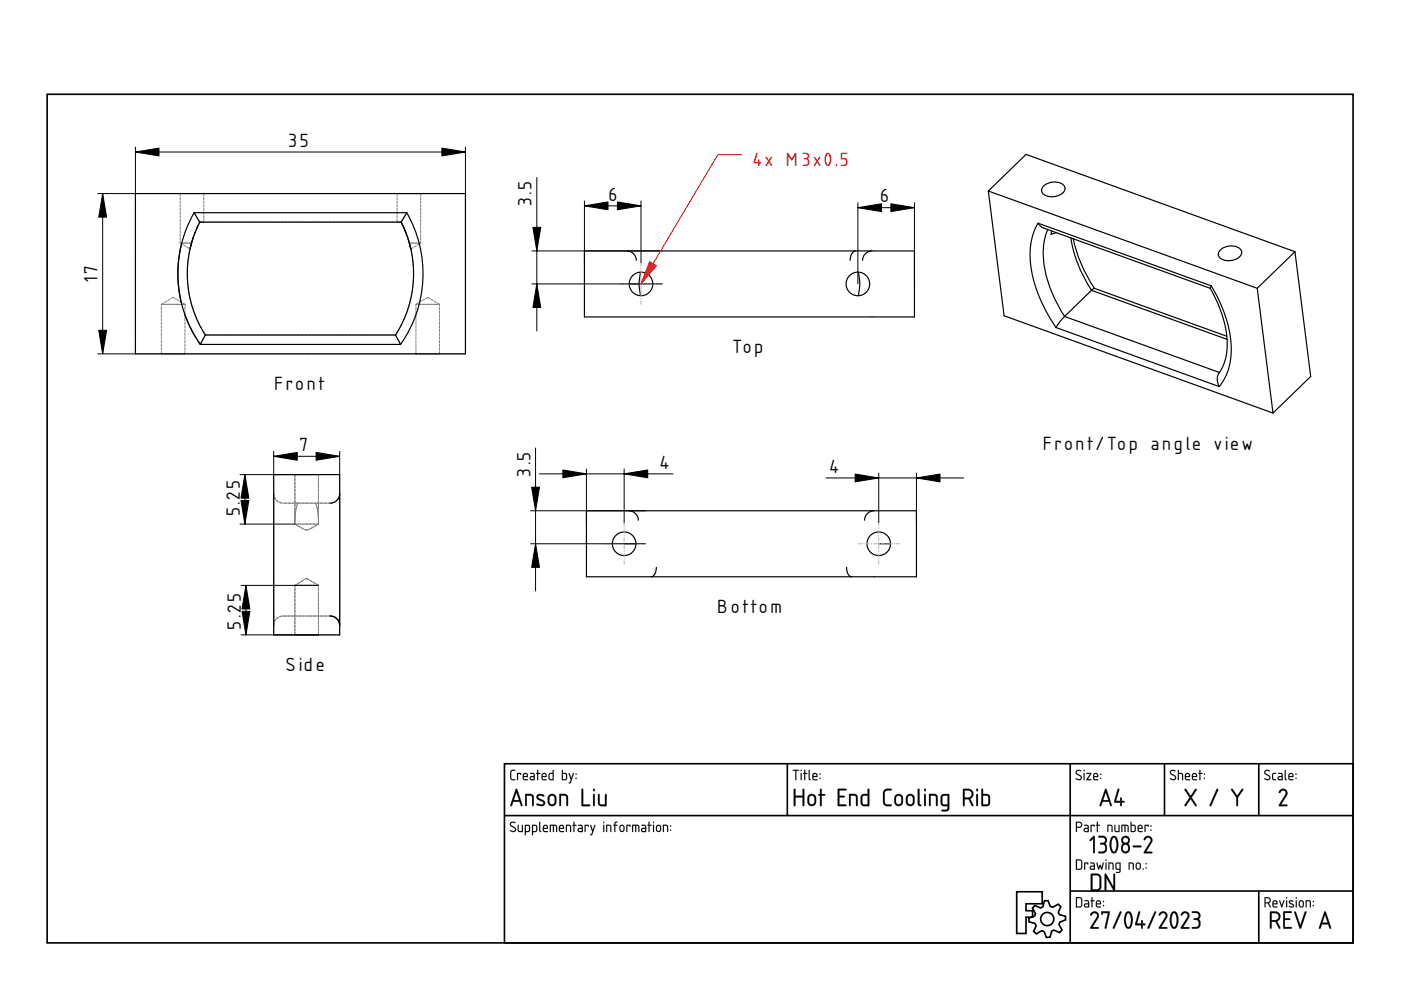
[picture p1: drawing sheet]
<svg xmlns="http://www.w3.org/2000/svg" width="297mm" height="210mm" viewBox="0 0 297 210" stroke-linecap="round" stroke-linejoin="round" font-family="sans-serif">
<defs><g id="words">
<g font-size="5">
<text x="61.2" y="31.1">35</text>
<text x="112.7" y="43.7" transform="rotate(-90 112.7 43.7)">3.5</text>
<text x="129" y="42.5">6</text>
<text x="186.6" y="42.9">6</text>
<text x="20.7" y="59.7" transform="rotate(-90 20.7 59.7)">17</text>
<text x="155.3" y="74.8">Top</text>
<text x="58.1" y="82.6">Front</text>
<text x="63.5" y="95.7">7</text>
<text x="221.1" y="95.4">Front/Top angle view</text>
<text x="112.4" y="101.1" transform="rotate(-90 112.4 101.1)">3.5</text>
<text x="139.9" y="99.4">4</text>
<text x="175.9" y="100.2">4</text>
<text x="50.8" y="109.5" transform="rotate(-90 50.8 109.5)">5.25</text>
<text x="152.1" y="129.9">Bottom</text>
<text x="51" y="133.5" transform="rotate(-90 51 133.5)">5.25</text>
<text x="60.6" y="142.2">Side</text>
</g>
<text font-size="5" fill="#f00" x="159.6" y="35.2">4x M3x0.5</text>
</g></defs>
<g fill="none" stroke="#000" stroke-width=".35">
<path d="M10 20h276.9v179.9h-276.9zM107 161.9h179.9v38h-179.9zM107 172.9h179.9M166.9 161.9v11M226.9 161.9v38M246.9 161.9v11M266.9 161.9v11M215.6 189.1h5.4v2.5h-3.5v1.5h1.4v1.4h-1.4v3.4h-1.9zM219.4 192l1.2 .5 .5-.2 .3-1.3h.8l.5 1.2 .5 .2 1.1-.7 .6 .5-.5 1.2 .2 .5 1.3 .4v.7l-1.2 .5-.2 .5 .7 1.2-.5 .5-1.2-.5-.5 .2-.4 1.3-.7 .1-.5-1.3-.5-.2-1.2 .7-.5-.5 .5-1.2-.2-.5-1.3-.4-.1-.7 1.3-.5 .1-.5-.6-1.2zM226.9 188.9h60M266.9 188.9v11"/>
<circle cx="222" cy="194.9" r="1.4"/>
</g>
<g fill="#000">
<path d="M271.4 167.5a.92 .92 0 0 1 1.2-.1 .92 .92 0 0 1 .2 1.3l-1.2 1.9h1.2h.1v.3h-1.7v-.2l1.3-2.2a.6 .6 0 0 0-.3-.9 .6 .6 0 0 0-.8 .5l-.3-.1z"/>
<path d="M108.2 174.4l.3-.2h.5l.3 .1-.1 .2a.48 .48 0 0 0-.5-.1 .48 .48 0 0 0-.3 .5l1 .8-.1 .6a.76 .76 0 0 1-1.2-.3l.8 .2 .3-.3-1.1-.9zM108.3 174.4l-.2 .6 .9 .5a.35 .35 0 0 1 .2 .4 .35 .35 0 0 1-.3 .3l-.7-.2v.2a.67 .67 0 0 0 .8 .2 .67 .67 0 0 0 .4-.7l-1.1-.9 .2-.4 .8 .1a.65 .65 0 0 0-1-.1zM109.8 174.9l.2 .1v1.1l.6 .1v-1.2l.2-.1v1.5h-.6l-.3-.1zM109.8 174.9l.1 1.4 .9 .1v-1.5l-.1 .1v1.2h-.5l-.2-.1v-1.1zM111.5 175.1v1.1h.5l.2-.2-.1-.8zM111.5 175.1l.7 .1-.1 1h-.6zM111.3 174.9h.8l.3 .4-.1 1-.8 .1-.1 .7-.1-.1zM111.3 174.9v2.1h.2v-.6h.5a.85 .85 0 0 0 .4-1v-.1a.77 .77 0 0 0-1-.4zM113 175.1v1.1h.6l.1-.2-.1-.8zM113 175.1l.7 .1-.1 1h-.6zM112.8 174.9h.9l.2 .4-.1 1-.8 .1-.1 .7-.1-.1zM112.8 174.9v2.1h.2v-.6h.5a.85 .85 0 0 0 .4-1v-.1a.77 .77 0 0 0-1-.4zM114.3 174.2l.2 .1v1.7l.3 .3-.2 .1-.3-.3zM114.4 174.3l-.1 1.8 .1 .2 .2 .1 .2-.1-.3-.3v-1.7zM115.4 175.2l-.1 .3h.7l-.2-.4zM115.4 175.2l.4-.1 .2 .5h-.7zM115.3 175a.56 .56 0 0 1 .7 0 .56 .56 0 0 1 .1 .8l-.8-.1 .1 .4 .8 .2-.7 .1a.92 .92 0 0 1-.2-1.4zM115.3 175l-.2 .4 .1 .9 1 .1v-.2h-.8l-.1-.3v-.2h.9l-.1-.6-.5-.2zM116.6 174.9l1.4 .1 .1 .3v1.1l-.2-.1-.1-1.1-.3-.1v1.2l-.1 .1-.2-.1v-1.2h-.4v1.2l-.2 .1zM116.6 174.9l.1 1.5 .1-1.3h.4l.2 1.3v-1.3l.5 .1 .1 1.2 .1-1.1a1.05 1.05 0 0 0-1.3-.4zM118.8 175.2l-.1 .3h.7l-.2-.4zM118.8 175.2l.4-.1 .2 .5h-.7zM118.7 175a.56 .56 0 0 1 .7 0 .56 .56 0 0 1 .1 .8l-.8-.1 .1 .4 .8 .2-.7 .1a.92 .92 0 0 1-.2-1.4zM118.7 175l-.2 .4 .1 .9 1 .1v-.2h-.8l-.1-.3v-.2h.9l-.1-.6-.4-.2zM120 174.9h.7l.3 .1 .1 1.4-.2-.1-.1-1.1-.6-.1v1.2l-.2 .1zM120 174.9v1.5l.2-.1v-1.2l.7 .1 .1 1.2 .1-.7a.7 .7 0 0 0-.3-.8 .7 .7 0 0 0-.8 0zM121.6 174.2l.2 .1v.6l.5 .1-.5 .1v1.2l-.1 .1-.1-.1v-1.2l-.3-.1 .3-.1zM121.6 174.2v.7l-.2 .1 .2 .1 .1 1.3 .1-1.3 .4-.1-.4-.1v-.6zM122.8 175.8l-.1 .3 .6 .1v-.5zM122.7 175.8l.7-.1v.5h-.7zM122.6 174.9h.7l.3 .3-.1 1.2h-.8l-.2-.2 .1-.5 .7-.2v-.3l-.7-.1zM122.6 174.9v.1l.7 .1 .1 .5-.8 .1-.1 .3 .1 .3 .9 .1v-1.2l-.2-.3zM124 174.9l.8 .1-.1 .3-.1-.2h-.4v1.2l-.1 .1-.2-.1zM124 174.9l.1 1.5 .1-1.3h.4l.1 .2 .1-.3zM125.1 174.9l.3 .1 .3 1 .3-1 .1-.1 .1 .1-.8 2.1-.3-.1 .3-.1 .2-.6zM125.2 174.9l.4 1.4-.2 .6-.3 .1 .3 .1 .8-2.1h-.2l-.3 1-.4-1zM127.9 174.9l.2 .1v1.3l-.1 .1-.1-.1zM127.9 174.9l.1 1.5 .1-1.4zM127.9 174.4a.15 .15 0 0 1 .3 0 .15 .15 0 0 1-.3 0zM127.9 174.2v.3h.2v-.3zM128.5 174.9h.7l.3 .1 .1 1.4-.2-.1-.1-1.1-.6-.1v1.2l-.2 .1zM128.6 174.9v1.5l.1-.1v-1.2l.7 .1 .1 1.2 .1-.7a.7 .7 0 0 0-.2-.8 .7 .7 0 0 0-.8 0zM130.4 174.3l.5-.1v.2l-.4 .1v.4l.4 .1-.4 .1v1.2l-.2 .1-.1-1.3-.2-.1 .2-.1zM130.4 174.3l-.1 .6-.3 .1 .3 .1v1.3l.1-1.3 .5-.1-.5-.1 .1-.3 .4-.2v-.2zM131.6 175.2v.8l.4 .2 .2-.2v-.7l-.2-.2zM131.6 175.1h.4l.2 .2v.7l-.2 .2-.4-.2zM131.5 175a.55 .55 0 0 1 .6-.1 .55 .55 0 0 1 .3 .5l-.1 .8-.2 .2h-.5l-.3-.5v-.7zM131.5 175l-.1 .2-.1 .8 .4 .4h.4l.3-.4v-.8l-.3-.3zM132.8 174.9l.9 .1-.1 .3-.1-.2h-.5v1.2l-.1 .1-.1-.1zM132.8 174.9l.1 1.5 .1-1.3h.5l.1 .2 .1-.3zM134 174.9l1.4 .1 .2 .3-.1 1.1-.2-.1v-1.1l-.4-.1v1.2l-.1 .1-.1-.1v-1.2h-.5v1.2l-.2 .1zM134.1 174.9l-.1 1.5 .2-.1v-1.2h.5l.1 1.3 .1-1.3h.4l.1 1.2 .1 .1 .1-1.1-.2-.3zM136.2 175.8v.3l.6 .1v-.5zM136.2 175.8l.6-.1v.5h-.6zM136 174.9h.8l.2 .3-.1 1.2h-.7l-.3-.2 .1-.5 .8-.2-.1-.3-.7-.1zM136 174.9v.1l.7 .1 .1 .5-.8 .1-.1 .3 .1 .3 1 .1v-1.2l-.3-.3zM137.5 174.2l.2 .1v.6l.5 .1-.5 .1v1.2l-.1 .1-.1-.1v-1.2l-.2-.1 .2-.1zM137.5 174.2v.7l-.2 .1 .2 .1 .1 1.3 .1-1.3 .4-.1-.4-.1v-.6zM138.5 174.9l.2 .1v1.3l-.1 .1-.2-.1zM138.5 174.9l.1 1.5 .1-1.4zM138.4 174.4a.15 .15 0 0 1 .3 0 .15 .15 0 0 1-.3 0zM138.5 174.2v.3h.1v-.3zM139.4 175.2l-.1 .8 .4 .2 .2-.2v-.7l-.2-.2zM139.4 175.1h.4l.2 .2-.1 .7-.2 .2-.4-.2zM139.3 175l.6-.1a.94 .94 0 0 1-.1 1.5h-.4l-.3-.4v-.8zM139.3 175l-.2 .2v.8l.3 .4h.4l.3-.4v-.8l-.3-.3zM140.6 174.9h.6l.4 .1v1.4l-.2-.1v-1.1l-.6-.1v1.2l-.2 .1zM140.6 174.9l.1 1.5v-1.3l.7 .1 .2 1.2 .1-1.1a.77 .77 0 0 0-1-.4zM142.1 175.9h.2v.3l-.2-.1zM142.1 175.9l.1 .3 .1-.2zM142.1 175h.2v.3h-.2zM142.1 175v.2h.2v-.2z"/>
<path d="M108.3 174.4a.64 .64 0 0 1 1 .1h-.1a.49 .49 0 0 0-.6-.1 .49 .49 0 0 0-.2 .5l.7 .5a.6 .6 0 0 1 .2 .8 .6 .6 0 0 1-.9 .1l-.3-.1 .1-.2a.51 .51 0 0 0 .6 .2 .51 .51 0 0 0 .4-.5l-1-.6-.1-.3zM109.8 174.9l.2 .1v1.1l.2 .1h.5v-1.2l.1-.1v1.5l-.9-.1zM111.5 175.1v1.1h.5l.2-1zM111.3 174.9a.77 .77 0 0 1 .9 .1 .77 .77 0 0 1 .2 .9l-.3 .5h-.6v.7h-.2zM113 175.1v1.1h.6l.1-1zM112.8 174.9a.77 .77 0 0 1 1 .1 .77 .77 0 0 1 .1 .9l-.2 .5h-.7v.7h-.2zM114.3 174.2l.2 .1v1.7l.3 .3-.2 .1-.3-.3zM115.4 175.2l-.1 .3h.7l-.2-.4zM115.3 175a.55 .55 0 0 1 .7 0 .55 .55 0 0 1 .1 .7h-.8l.1 .5 .8 .1-.7 .1a.91 .91 0 0 1-.2-1.4zM116.6 174.9h1.2a1.25 1.25 0 0 1 .2 1.5l-.1-1.2-.2-.1h-.2l-.1 1.3-.2-.1v-1.2h-.4v1.2l-.2 .1zM118.8 175.2l-.1 .3h.7l-.2-.4zM118.7 175a.55 .55 0 0 1 .7 0 .55 .55 0 0 1 .1 .7h-.8l.1 .5 .8 .1-.7 .1a.91 .91 0 0 1-.2-1.4zM120 174.9a.71 .71 0 0 1 .8 0 .71 .71 0 0 1 .3 .8l-.1 .7-.1-1.2-.7-.1v1.2l-.2 .1zM121.6 174.2l.2 .1v.6l.4 .1-.4 .1-.1 1.3-.1-1.3-.2-.1 .2-.1zM122.7 175.8l.1 .4h.5v-.5zM122.6 174.9h.7l.3 .4-.1 1.1h-.6a.44 .44 0 0 1-.4-.4 .44 .44 0 0 1 .4-.5h.4v-.3l-.7-.1zM124 174.9l.8 .1-.1 .3-.1-.2h-.4l-.1 1.3zM125.2 174.9l.1 .1 .4 1 .3-1h.2l-.8 2.1-.3-.1 .3-.1 .2-.6zM127.9 174.9l.2 .1-.1 1.4zM127.9 174.4a.15 .15 0 0 1 .3 0 .15 .15 0 0 1-.3 0zM128.5 174.9a.71 .71 0 0 1 .9 0 .71 .71 0 0 1 .2 .8l-.1 .7-.1-1.2-.7-.1v1.2l-.2 .1zM130.4 174.3l.5-.1v.2l-.4 .2v.3l.4 .1-.4 .1-.2 1.3-.1-1.3-.2-.1 .2-.1zM131.6 175.2l-.1 .7a.34 .34 0 0 0 .4 .3 .34 .34 0 0 0 .3-.4l-.1-.6zM131.5 175l.6-.1a.93 .93 0 0 1 0 1.5h-.4a.96 .96 0 0 1-.2-1.4zM132.8 174.9l.9 .1-.1 .3-.1-.2h-.5l-.1 1.3zM134.1 174.9h1.2a1.25 1.25 0 0 1 .2 1.5l-.2-1.2-.2-.1h-.2l-.1 1.3-.1-.1v-1.2h-.5v1.2l-.2 .1zM136.2 175.8l.1 .4h.5v-.5zM136 174.9h.7l.3 .4v1.1h-.7a.44 .44 0 0 1-.4-.4 .44 .44 0 0 1 .4-.5h.5v-.3l-.8-.1zM137.5 174.2l.2 .1v.6l.5 .1-.5 .1-.1 1.3-.1-1.3-.2-.1 .2-.1zM138.5 174.9l.2 .1-.1 1.4zM138.4 174.4a.15 .15 0 0 1 .3 0 .15 .15 0 0 1-.3 0zM139.4 175.2l-.1 .7a.34 .34 0 0 0 .4 .3 .34 .34 0 0 0 .3-.4l-.1-.6zM139.3 175l.6-.1a.93 .93 0 0 1-.1 1.5h-.4a.96 .96 0 0 1-.1-1.4zM140.6 174.9a.71 .71 0 0 1 .8 0 .71 .71 0 0 1 .3 .8l-.1 .7-.2-1.2-.6-.1v1.2l-.2 .1zM142.1 175.9h.2v.2h-.2zM142.1 175h.2v.3h-.2z"/>
<path d="M108.3 163.3l1-.1v.2l-.8 .1-.1 1.4 .1 .2 .8 .1v.2h-.8l-.3-.3v-1.4zM108.4 163.4l-.2 .3v1.4l.3 .3h.7v-.1l-.6-.1-.2-.2v-1.2l.2-.4h.6v-.2h-.5zM109.6 163.9l.9 .1-.1 .3-.1-.2h-.5v1.2l-.1 .1-.1-.1zM109.7 163.9v1.5l.1-1.3h.5l.1 .2 .1-.3zM111.1 164.2v.3h.6l-.2-.4zM111.1 164.2l.5-.1 .1 .5h-.7zM111 164l.4-.1a.56 .56 0 0 1 .5 .3 .56 .56 0 0 1-.1 .6h-.7v.3l.9 .2-.7 .1a.92 .92 0 0 1-.3-1.4zM111 164l-.2 .4 .2 .9 .3 .1h.6v-.1l-.8-.1-.1-.3v-.2h.9l-.1-.6-.4-.2zM112.6 164.8v.3l.6 .1v-.4zM112.5 164.8l.7-.1v.5h-.6zM112.4 163.9h.7l.3 .3-.1 1.2h-.8l-.2-.2 .1-.5 .8-.2-.1-.3-.7-.1zM112.4 163.9l.1 .2h.6l.1 .5-.8 .1-.1 .3 .1 .3 .9 .1v-1.2l-.2-.3zM113.9 163.2l.2 .1v.6l.5 .1-.5 .1v1.2l-.1 .1-.1-.1v-1.2l-.3-.1 .3-.1zM113.9 163.3v.6l-.2 .1 .2 .1 .1 1.3 .1-1.3 .4-.1-.4-.1v-.6zM115.1 164.2l-.1 .3h.7l-.2-.4zM115.1 164.2l.4-.1 .2 .5h-.7zM115 164l.4-.1a.56 .56 0 0 1 .5 .3 .56 .56 0 0 1-.1 .6h-.8l.1 .3 .8 .2-.7 .1a.92 .92 0 0 1-.2-1.4zM115 164l-.2 .4 .1 .9 .3 .1h.7v-.1l-.8-.1-.1-.3v-.2h.9l-.1-.6-.4-.2zM116.6 164.1l-.1 .1a.73 .73 0 0 0 .3 1h.4v-1.1zM116.6 164.1h.6v1.1l-.7-.1zM116.4 164l.8-.1v-.6l.2-.1v2.2l-1-.1-.1-.3zM116.4 164l-.1 1 .1 .3 .9 .1 .1-2.1h-.2v.6zM119.3 164.1v1.1h.5a.76 .76 0 0 0 0-1.1zM119.3 164.1h.7a.79 .79 0 0 1-.2 1.1h-.5zM119.1 163.2l.3 .1-.1 .6h.7l.2 .3v1l-.2 .2-.9-.1zM119.2 163.2l-.1 2.1 .9 .1 .2-.4v-.8l-.2-.3h-.7v-.6zM120.6 163.9l.2 .1 .3 1 .3-1 .2-.1 .1 .1-.8 2.1-.3-.1 .2-.1 .2-.6zM120.6 163.9l.4 1.4-.2 .6-.2 .1 .3 .1 .8-2.1h-.2l-.4 1-.3-1zM122 164.9h.2v.3h-.2zM122.1 164.9v.2h.1v-.2zM122 164h.2v.3h-.2zM122.1 164v.2l.1 .1v-.3z"/>
<path d="M108.3 163.4l.9-.2v.2l-.6 .1-.2 .1v1.3l.2 .3h.6l.1 .2h-.8l-.3-.3v-1.4zM109.6 163.9l.9 .1-.1 .3-.1-.2h-.5l-.1 1.3zM111.1 164.2v.3h.6l-.2-.4zM111 164a.55 .55 0 0 1 .8 0 .55 .55 0 0 1 0 .8h-.7l.1 .4 .7 .1-.6 .1a.91 .91 0 0 1-.3-1.4zM112.6 164.8v.4h.6v-.4zM112.4 163.9h.7l.3 .4-.1 1.1h-.6a.44 .44 0 0 1-.4-.4 .44 .44 0 0 1 .4-.5h.5l-.1-.3-.7-.1zM113.9 163.2l.2 .1v.6l.4 .1-.4 .1-.1 1.3-.1-1.3-.2-.1 .2-.1zM115.1 164.2l-.1 .3h.7l-.2-.4zM115 164a.55 .55 0 0 1 .7 0 .55 .55 0 0 1 .1 .8h-.8l.1 .4 .8 .1-.7 .1a.91 .91 0 0 1-.2-1.4zM116.6 164.1l-.1 .1a.63 .63 0 0 0 0 .7 .63 .63 0 0 0 .7 .3v-1.1zM116.4 164l.8-.1v-.6l.2-.1v2.2h-.8l-.3-.2zM119.3 164.1v1.1h.5a.78 .78 0 0 0 .2-1zM119.2 163.2l.1 .1v.6h.7l.2 .3v.8l-.2 .4-.9-.1zM120.6 163.9l.2 .1 .3 1 .4-1h.2l-.8 2.1-.3-.1 .2-.1 .2-.6zM122.1 164.9h.1v.2h-.1zM122.1 164h.1v.3h-.1z"/>
<path d="M109.4 167.3l.3 .1 1.1 3.2-.2 .4-.2-.2-.2-.8h-1.4l-.3 .9h-.3v-.1zM109.4 167.3l-1.2 3.5 .2 .1 .2-.1 .2-.8h1.4l.4 .9 .1-.2-1.1-3.3zM109.5 168l-.6 1.7h1.2zM109.5 167.9l.6 1.8h-1.2zM111.4 168.4l1.1-.1 .5 .3 .2 .3v1.1a.83 .83 0 0 1-.2 .9l-.2-.2v-1.8l-.3-.2h-.8v2v.2h-.3zM111.4 168.4v2.3l.1 .2 .2-.2v-2l1 .1 .1 1.9 .1 .1h.2l.1-1.8-.1-.3a1.6 1.6 0 0 0-1.7-.3zM113.9 168.5a1.2 1.2 0 0 1 1.5 .2l-.2 .2a.82 .82 0 0 0-1.1 .1l.2 .2 .9 .5a.68 .68 0 0 1 .3 .8 .68 .68 0 0 1-.8 .4l-.9-.2 .1-.3 1 .2 .3-.2-.1-.3-1-.5a.68 .68 0 0 1-.2-1.1zM113.9 168.5l-.1 .5 .1 .4 1.1 .6 .2 .3-.2 .3-1.1-.2-.1 .2a1.8 1.8 0 0 0 1.5 .2 .61 .61 0 0 0 .3-.6 .61 .61 0 0 0-.4-.5l-.9-.4-.2-.3a.62 .62 0 0 1 1-.2h.2v-.3l-.9-.1zM116.7 168.8l-.2 .5v.9l.6 .4 .5-.5v-1l-.4-.4zM116.7 168.8l.4-.1 .5 .3v.9l-.2 .6a.57 .57 0 0 1-.6 0 .57 .57 0 0 1-.3-.5v-.9zM116.5 168.5a.92 .92 0 0 1 .9-.1 .92 .92 0 0 1 .6 .8 1.54 1.54 0 0 1-.3 1.5l-.7 .2-.6-.2a1.81 1.81 0 0 1 .1-2.2zM116.5 168.6l-.3 .6a1.4 1.4 0 0 0 .4 1.6 .89 .89 0 0 0 1.3-.8v-1l-.2-.4-.7-.2zM118.6 168.4l1.1-.1 .6 .3 .1 .3 .1 1.1a.83 .83 0 0 1-.2 .9l-.3-.2v-1.8l-.3-.2h-.8l.1 2-.1 .2h-.3zM118.7 168.4l-.1 2.3 .2 .2 .1-.2v-2l1.1 .1 .1 1.9v.1h.3l.1-1.8-.2-.3a1.6 1.6 0 0 0-1.6-.3zM123.3 167.3h.3l.1 .1-.1 3.2 1.3-.1 .2 .1v.3h-1.8zM123.3 167.3v3.6h1.8v-.3h-.2h-1.3v-3.2zM125.8 168.4h.3v.1v2.2l-.2 .2-.2-.2zM125.8 168.4v2.3l.1 .2 .2-.2v-2.2zM125.8 167.3h.3v.4h-.3zM125.8 167.3v.4h.2v-.4zM126.8 168.4h.3l.1 1.9 .3 .3h.8l-.1-2.1 .2-.2 .2 .3v2.3l-1.1 .1-.5-.3a3.6 3.6 0 0 1-.2-2.3zM126.8 168.4a3.7 3.7 0 0 0 .2 2.3l.5 .2h1.1v-2.3l-.2-.2-.1 .1v2.1h-.8l-.4-.3 .1-1.7z"/>
<path d="M109.4 167.3l.3 .1 1.1 3.3-.2 .2-.4-.9h-1.4l-.3 .9-.3-.1zM109.5 168l-.6 1.7h1.2zM111.4 168.4a1.44 1.44 0 0 1 1.8 .5v1.8l-.2 .2-.2-.2v-1.8l-.3-.2h-.8v2l-.2 .2a3.9 3.9 0 0 1-.1-2.5zM113.9 168.5a1.19 1.19 0 0 1 1.5 .2l-.2 .2-.6-.2a.34 .34 0 0 0-.4 0 .34 .34 0 0 0-.1 .4l1.1 .6a.71 .71 0 0 1 .2 1 .71 .71 0 0 1-1 .2l-.6-.2v-.3h.2a.78 .78 0 0 0 1.2-.1l-.2-.3-.9-.4a.65 .65 0 0 1-.2-1.1zM116.7 168.8l-.2 .3v.9a.57 .57 0 0 0 .6 .6 .57 .57 0 0 0 .5-.7v-.8l-.2-.3-.3-.1zM116.5 168.5a.92 .92 0 0 1 1.5 .7 1.51 1.51 0 0 1-.3 1.5 .92 .92 0 0 1-1 .1 .92 .92 0 0 1-.6-.8l.1-1zM118.6 168.4a1.44 1.44 0 0 1 1.8 .5v1.8l-.1 .2-.2-.2v-1.8l-.4-.2h-.8v2l-.1 .2a4 4 0 0 1-.2-2.5zM123.3 167.3h.3v.1v3.2h1.3h.2v.3h-1.8zM125.8 168.4h.3v.1v2.2l-.2 .2-.2-.2zM125.7 167.5a.25 .25 0 0 1 .5 0 .25 .25 0 0 1-.5 0zM126.8 168.4h.3v.2l.1 1.7 .3 .3h.8v-2.1l.1-.1 .2 .2v2.3h-1.1a.84 .84 0 0 1-.7-1.1z"/>
<path d="M168.1 163.2h1.2l.1 .1-.6 .1 .1 1.9-.2 .1-.1-.1v-1.9h-.5zM168.1 163.2v.2h.5l.1 2 .1-2 .6-.1zM169.8 163.9l.2 .1v1.3l-.1 .1-.2-.1zM169.8 163.9l.1 1.5 .1-1.4zM169.7 163.4a.2 .2 0 0 1 .4 0 .2 .2 0 0 1-.4 0zM169.8 163.2v.3h.1v-.3zM170.5 163.2l.2 .1v.6l.5 .1-.5 .1v1.2l-.1 .1-.1-.1v-1.2l-.2-.1 .2-.1zM170.5 163.3v.6l-.2 .1 .2 .1 .1 1.3 .1-1.3 .4-.1-.4-.1v-.6zM171.5 163.2l.2 .1v1.7l.2 .3-.1 .1-.4-.3zM171.5 163.3v1.8l.3 .3-.1-2.1zM172.5 164.2l-.1 .3h.7l-.2-.4zM172.5 164.2l.4-.1 .2 .5h-.7zM172.4 164l.4-.1a.56 .56 0 0 1 .5 .3 .56 .56 0 0 1-.1 .6h-.8l.1 .3 .8 .2-.6 .1a.92 .92 0 0 1-.3-1.4zM172.4 164l-.2 .4 .2 .9 .3 .1h.6v-.1l-.8-.1-.1-.3v-.2h.9l-.1-.6-.4-.2zM173.8 164.9h.1v.3h-.1zM173.8 164.9v.2h.1v-.2zM173.8 164h.1l.1 .3h-.2zM173.8 164v.2l.1 .1v-.3z"/>
<path d="M168.1 163.2l1.3 .1-.6 .1-.1 2-.1-2h-.5zM169.8 163.9l.2 .1-.1 1.4zM169.8 163.4a.14 .14 0 0 1 .2 0 .14 .14 0 0 1-.2 0zM170.5 163.2l.2 .1v.6l.5 .1-.5 .1-.1 1.3-.1-1.3-.2-.1 .2-.1zM171.5 163.2l.2 .1v1.7l.2 .3-.1 .1-.3-.3zM172.5 164.2l-.1 .3h.7l-.2-.4zM172.4 164a.55 .55 0 0 1 .8 0 .55 .55 0 0 1 0 .8h-.8l.1 .4 .8 .1-.6 .1a.91 .91 0 0 1-.3-1.4zM173.8 164.9h.1v.2h-.1zM173.8 164h.1v.3h-.1z"/>
<path d="M168.3 167.3h.3l.1 .1v1.3h1.5v-1.3v-.1h.3v3.6h-.3v-.2v-1.6h-1.5v1.6l-.1 .2h-.3zM171.7 168.8l-.1 .3-.1 .9a.57 .57 0 0 0 .7 .6 .57 .57 0 0 0 .5-.7v-.8l-.2-.3-.4-.1zM171.5 168.5a.92 .92 0 0 1 1.5 .7 1.51 1.51 0 0 1-.3 1.5 .92 .92 0 0 1-1 .1 .92 .92 0 0 1-.5-.8v-1zM173.9 167.3h.3v.1v1h.6l.2 .1-.2 .2h-.6v2l-.2 .2-.1-.2v-2l-.4-.2 .4-.1zM177.7 167.3h1.7v.2l-.1 .1h-1.3v1.1h.9l.2 .2-.2 .2h-.9v1.5h1.3l.1 .3h-1.7zM180.1 168.4a1.44 1.44 0 0 1 1.7 .5v1.8l-.1 .2-.2-.2v-1.8l-.4-.2h-.7v2l-.2 .2a3.9 3.9 0 0 1-.1-2.5zM183 168.7l-.2 .5 .1 1.2 .4 .2h.7v-1.9zM182.6 168.6a1.3 1.3 0 0 1 1.4-.3v-.9l.1-.2 .2 .2v3.3l-.2 .2a1.47 1.47 0 0 1-1.4-.2l-.2-.5v-1.2zM187.5 167.5a1.46 1.46 0 0 1 1.5-.1l-.1 .2-1.1 .1-.2 .4v2.2l.5 .3h.9l-.1 .3h-1.1l-.5-.5-.1-2.3zM190.2 168.8l-.2 .3v.9a.57 .57 0 0 0 .6 .6 .57 .57 0 0 0 .5-.7v-.8l-.2-.3-.4-.1zM190 168.5a.92 .92 0 0 1 1.4 .7 1.51 1.51 0 0 1-.3 1.5 .92 .92 0 0 1-.9 .1 .92 .92 0 0 1-.6-.8l.1-1zM192.6 168.8l-.1 .3-.1 .9a.57 .57 0 0 0 .6 .6 .57 .57 0 0 0 .6-.7l-.1-.8-.1-.3-.4-.1zM192.4 168.5a.92 .92 0 0 1 1.5 .7 1.51 1.51 0 0 1-.3 1.5 .92 .92 0 0 1-1 .1 .92 .92 0 0 1-.5-.8v-1zM194.6 167.3h.3v.1v2.9l.4 .4a.52 .52 0 0 1-.6 0 .52 .52 0 0 1-.1-.7zM196 168.4h.2l.1 .1v2.2l-.2 .2-.2-.2zM195.9 167.5a.25 .25 0 0 1 .5 0 .25 .25 0 0 1-.5 0zM197 168.4a1.44 1.44 0 0 1 1.8 .5v1.8l-.2 .2-.2-.2v-1.8l-.3-.2h-.8v2l-.2 .2a4 4 0 0 1-.1-2.5zM199.9 168.8l-.1 .3v1.2l.2 .2 .9 .1v-1.9zM199.6 168.6l.6-.3 1 .1 .1 3a.79 .79 0 0 1-1.1 .6h-.5v-.3l1-.1 .1-.1 .1-.6a1.06 1.06 0 0 1-1.4-.5l-.1-1.3zM204.5 167.6v1.5a1.06 1.06 0 0 0 1.5-.8l-.1-.3-.4-.4zM204.2 167.3h.2a1.71 1.71 0 0 1 1.7 .4 1.12 1.12 0 0 1-.4 1.7l.6 1.2v.3l-.3-.1-.7-1.3h-.8v1.2v.2h-.3zM207 168.4h.3v.1v2.2l-.1 .2-.2-.2zM207 167.5a.24 .24 0 0 1 .4 0 .24 .24 0 0 1-.4 0zM208.4 168.7v1.9l1-.1a1.91 1.91 0 0 0-.1-1.8zM208.1 167.3l.3 .1v.9l1 .1 .5 .4v1.4l-.2 .5a1.59 1.59 0 0 1-1.4 .2l-.2-.1z"/>
<path d="M168.3 167.3h.3l.1 .1v1.3h1.5l-.1-1.3 .1-.1h.3v3.6h-.3l-.1-.2 .1-1.6h-1.5v1.6l-.1 .2h-.3zM168.4 167.3v3.6l.3-.2-.1-1.7h1.6v1.7l.1 .2 .2-.2v-3.4l-.3 .1v1.3h-1.6l.1-1.3zM171.7 168.8l-.1 .5v.9l.5 .4 .5-.5v-1l-.3-.4zM171.7 168.8l.4-.1 .5 .3 .1 .9-.3 .6a.57 .57 0 0 1-.6 0 .57 .57 0 0 1-.3-.5v-.9zM171.5 168.5a.92 .92 0 0 1 1-.1 .92 .92 0 0 1 .6 .8 1.54 1.54 0 0 1-.4 1.5l-.4 .2h-.4l-.6-.4-.1-1.3zM171.6 168.6l-.4 .6a1.4 1.4 0 0 0 .5 1.6 .89 .89 0 0 0 1.3-.8v-1l-.2-.4-.7-.2zM173.9 167.3h.3v.1v1l.6-.1 .2 .2-.2 .2h-.6v2l-.2 .3-.2-.3 .1-2h-.4v-.2v-.1h.4zM173.9 167.3v1.1l-.4 .1 .4 .2v2l.1 .2 .2-.2v-2h.6l.2-.2-.2-.1h-.6v-1zM177.7 167.3h1.7v.3h-.1h-1.3v1.1h.9l.2 .2-.2 .2h-.9v1.5l1.3-.1 .1 .1v.3h-1.8zM177.7 167.3v3.6h1.7l-.1-.3h-1.4v-1.6h1l.2-.1-.2-.2h-1v-1.1h1.4l.1-.3zM180 168.4l1.1-.1 .6 .3 .2 .3v1.1a.83 .83 0 0 1-.2 .9l-.2-.2-.1-1.8-.3-.2h-.7v2l-.1 .2h-.3zM180.1 168.4l-.1 2.3 .2 .2 .2-.2-.1-2 1.1 .1 .1 1.9 .1 .1h.2l.1-1.8-.2-.3a1.6 1.6 0 0 0-1.6-.3zM183 168.8l-.1 .4v1.2l.1 .1 1 .1v-1.9zM183 168.7h1v1.9h-.7l-.4-.2-.1-1.2zM182.6 168.6a1.33 1.33 0 0 1 1.4-.3l-.1-.9 .2-.2 .2 .2v3.3l-.2 .3a1.5 1.5 0 0 1-1.4-.3l-.2-.5v-1.2zM182.7 168.6l-.2 .4 .1 1.6 .4 .3h1.1l.2-.2v-3.3l-.2-.1-.1 .1v1a1.28 1.28 0 0 0-1.3 .2zM187.5 167.5l.4-.3 1.1 .1v.3l-1.3 .2-.1 2.2 .1 .4 1.3 .2v.3h-1.2l-.5-.5-.1-2.3zM187.5 167.5l-.3 .6 .1 2.3 .5 .5h1.1l.1-.3h-.9l-.5-.3-.1-2.2 .3-.4 1.1-.1 .1-.2-.1-.1-.8-.1zM190.2 168.8l-.2 .5v.9l.5 .4 .6-.5v-1l-.4-.4zM190.1 168.8l.4-.1 .5 .3 .1 .9-.2 .6a.57 .57 0 0 1-.6 0 .57 .57 0 0 1-.4-.5l.1-.9zM189.9 168.5a.94 .94 0 0 1 1.6 .7 1.54 1.54 0 0 1-.3 1.5l-.7 .2-.6-.2a1.81 1.81 0 0 1 0-2.2zM190 168.6l-.4 .6a1.4 1.4 0 0 0 .5 1.6l.7 .1 .3-.2a1.6 1.6 0 0 0 .3-1.7l-.2-.4-.4-.2zM192.6 168.8l-.1 .5v.9l.5 .4 .5-.5v-1l-.3-.4zM192.6 168.8l.4-.1 .5 .3 .1 .9-.3 .6a.57 .57 0 0 1-.6 0 .57 .57 0 0 1-.3-.5v-.9zM192.4 168.5a.92 .92 0 0 1 1-.1 .92 .92 0 0 1 .5 .8 1.54 1.54 0 0 1-.3 1.5l-.6 .2-.6-.2a1.81 1.81 0 0 1 0-2.2zM192.4 168.6l-.3 .6a1.4 1.4 0 0 0 .5 1.6l.6 .1 .4-.2a1.6 1.6 0 0 0 .3-1.7l-.3-.4-.4-.2zM194.6 167.3h.3l.1 .1v2.9l.3 .4a.54 .54 0 0 1-.6 0 .54 .54 0 0 1-.1-.7zM194.7 167.3l-.1 .1a8.4 8.4 0 0 0 .2 3.3l.3 .2 .2-.2-.4-.4v-2.9zM196 168.4h.3v.1v2.2l-.2 .2-.2-.2zM196 168.4v2.3l.1 .2 .2-.2v-2.2zM196 167.3h.3v.4h-.3zM196 167.3v.4h.2v-.4zM197 168.4l1.1-.1 .5 .3 .2 .3v1.1a.83 .83 0 0 1-.2 .9l-.2-.2v-1.8l-.3-.2h-.8v2v.2h-.3zM197 168.4v2.3l.1 .2 .2-.2v-2h.8l.3 .2 .1 1.8 .1 .2 .2-.2v-1.7a.87 .87 0 0 0-1.2-.6zM199.9 168.8l-.1 1.5 .2 .2 .9 .1v-1.9zM199.9 168.8l1-.1v1.9l-1-.1-.1-1.4zM199.6 168.5l.6-.2 1 .1 .1 3a.72 .72 0 0 1-.8 .7l-.9-.1v-.3a1.3 1.3 0 0 0 1.3-.4v-.4a1.01 1.01 0 0 1-1.5-.7v-1.3zM199.7 168.6l-.2 .5v1.4l.6 .4h.8v.4l-.2 .4h-.9l-.2 .2 .2 .1h.8l.5-.2 .1-.3v-3a1.64 1.64 0 0 0-1.5 .1zM204.5 167.6v1.5a1.04 1.04 0 0 0 1.5-.8l-.4-.6zM204.5 167.6h1l.3 .2a.67 .67 0 0 1 0 1.1l-.3 .2h-1zM204.2 167.3l.2-.1a1.74 1.74 0 0 1 1.8 .4 1.1 1.1 0 0 1-.5 1.8l.7 1.2-.1 .3-.3-.1-.7-1.3h-.8v1.2v.2h-.3zM204.2 167.3v3.6h.1l.2-.2v-1.3h.9l.7 1.4 .2 .1v-.3l-.6-1.2 .5-.5a1.06 1.06 0 0 0-.9-1.6zM207 168.4h.3l.1 .1v2.2l-.2 .2-.2-.2zM207 168.4v2.3l.2 .2 .1-.2v-2.2zM207 167.3h.3v.4h-.3zM207.1 167.3l-.1 .4h.3v-.4zM208.4 168.7v1.9l1-.1 .1-.3v-1.3l-.2-.2zM208.4 168.7l1.1 .1a2.22 2.22 0 0 1-.1 1.7l-1 .1zM208.1 167.3h.3v.1v.9l1 .1 .5 .3v1.5l-.2 .5a1.61 1.61 0 0 1-1.4 .2l-.2-.1zM208.1 167.3v3.5l.2 .1a1.56 1.56 0 0 0 1.4-.2l.2-.5-.1-1.6-.4-.2h-1v-1z"/>
<path d="M228.2 163.4l.2-.2h.6l.2 .2v.2a.48 .48 0 0 0-.6-.1 .48 .48 0 0 0-.3 .4l1 .8-.1 .6a.76 .76 0 0 1-1.1-.3l.8 .2 .2-.3-1-.9zM228.2 163.4l-.1 .6 .8 .6a.35 .35 0 0 1 .3 .3 .35 .35 0 0 1-.4 .3l-.7-.1 .7 .3a.54 .54 0 0 0 .6-.4 .54 .54 0 0 0-.4-.6l-.7-.4v-.3l.3-.3 .6 .1a.65 .65 0 0 0-1-.1zM229.8 163.9l.2 .1v1.3l-.2 .1-.1-.1zM229.8 163.9v1.5l.1-1.4zM229.7 163.4a.2 .2 0 0 1 .4 0 .2 .2 0 0 1-.4 0zM229.8 163.2v.3h.1v-.3zM230.3 163.9h1.1l-.8 1.3h.7l.1 .2h-1.1l.8-1.3h-.7zM230.4 163.9v.2h.7l-.7 1.3h1l-.1-.2h-.7l.8-1.3zM232 164.2v.3h.6l-.1-.4zM232 164.2l.5-.1 .2 .5h-.7zM231.9 164l.4-.1a.56 .56 0 0 1 .5 .3 .56 .56 0 0 1 0 .6h-.8v.3l.9 .2-.7 .1a.92 .92 0 0 1-.3-1.4zM232 164l-.2 .4 .1 .9 .3 .1h.6v-.1l-.7-.1-.1-.3v-.2h.8l-.1-.6-.4-.2zM233.3 164.9h.2v.3h-.2zM233.3 164.9v.2h.2v-.2zM233.3 164h.2v.3h-.2zM233.3 164v.2l.2 .1v-.3z"/>
<path d="M228.2 163.4a.64 .64 0 0 1 1 .1 .49 .49 0 0 0-.6-.1 .49 .49 0 0 0-.3 .6l.7 .4a.6 .6 0 0 1 .3 .8 .6 .6 0 0 1-1 .1l-.2-.1 .1-.2a.51 .51 0 0 0 .6 .2 .51 .51 0 0 0 .3-.5l-.9-.6-.2-.3zM229.8 163.9l.2 .1-.2 1.4zM229.7 163.4a.15 .15 0 0 1 .3 0 .15 .15 0 0 1-.3 0zM230.3 163.9h1.1l-.8 1.3h.7l.1 .2h-1l.7-1.3h-.7zM232 164.2v.3h.6l-.1-.4zM231.9 164a.55 .55 0 0 1 .8 0 .55 .55 0 0 1 .1 .8h-.8l.1 .4 .8 .1-.7 .1a.91 .91 0 0 1-.3-1.4zM233.3 164.9h.2v.2h-.2zM233.3 164h.2v.3h-.2z"/>
<path d="M228.3 174.4v.9h.5a.45 .45 0 0 0 .4-.5 .45 .45 0 0 0-.4-.4zM228.2 174.2h.6a.66 .66 0 0 1 .6 .7 .66 .66 0 0 1-.6 .6h-.5v.8l-.2 .1zM230 175.8l.1 .4h.5v-.5zM229.9 174.9h.7l.2 .4v1.1h-.6a.44 .44 0 0 1-.5-.4 .44 .44 0 0 1 .5-.5h.4v-.3l-.7-.1zM231.3 174.9l.8 .1-.1 .3-.1-.2h-.5l-.1 1.3zM232.6 174.2l.2 .1v.6l.4 .1-.4 .1-.1 1.3-.1-1.3-.3-.1 .3-.1zM234.8 174.9a.71 .71 0 0 1 .9 0 .71 .71 0 0 1 .2 .8l-.1 .7-.1-1.2-.7-.1v1.2l-.2 .1zM236.3 174.9l.2 .1v1.1l.2 .1h.5v-1.2l.1-.1v1.5l-.9-.1zM237.8 174.9h1.2a1.25 1.25 0 0 1 .2 1.5l-.1-1.2-.3-.1h-.2l-.1 1.3-.1-.1v-1.2h-.4v1.2l-.2 .1zM239.9 175.1v1.1h.4a.78 .78 0 0 0 .2-1zM239.7 174.2l.2 .1v.6h.7l.2 .3v.8l-.3 .4-.8-.1zM241.5 175.2l-.1 .3h.7l-.2-.4zM241.4 175a.55 .55 0 0 1 .7 0 .55 .55 0 0 1 .1 .7h-.8l.1 .5 .8 .1-.7 .1a.91 .91 0 0 1-.2-1.4zM242.7 174.9l.9 .1-.1 .3-.2-.2h-.4l-.1 1.3zM243.9 175.9h.2v.2h-.2zM243.9 175h.2v.3h-.2z"/>
<path d="M228.3 174.4v.9l.8-.1 .1-.3-.1-.3zM228.3 174.4h.5a.46 .46 0 0 1 .4 .4 .46 .46 0 0 1-.4 .5h-.5zM228.1 174.2h.9l.3 .2a.67 .67 0 0 1 .1 .7 .67 .67 0 0 1-.6 .5l-.5-.1 .1 .8-.3 .1zM228.2 174.3v2.1l.1-.9a.87 .87 0 0 0 1-.3v.1a.66 .66 0 0 0-.5-1.1zM230 175.8v.3l.6 .1v-.5zM230 175.8l.6-.1v.5h-.6zM229.9 174.9h.7l.2 .3v1.2h-.8l-.2-.2v-.5l.8-.2-.1-.3-.6-.1zM229.9 174.9v.1l.7 .1v.5l-.7 .1-.1 .3 .1 .3 .9 .1v-1.2l-.2-.3zM231.2 174.9l.9 .1-.1 .3-.1-.2h-.5l.1 1.2-.2 .1-.1-.1zM231.3 174.9v1.5l.1-1.3h.5l.1 .2 .1-.3zM232.6 174.2l.2 .1v.6l.4 .1-.4 .1v1.2l-.1 .1-.2-.1 .1-1.2-.3-.1 .3-.1zM232.6 174.2v.7l-.2 .1 .2 .1 .1 1.3 .1-1.3 .4-.1-.4-.1v-.6zM234.8 174.9h.7l.3 .1 .1 1.4-.2-.1-.1-1.1-.6-.1v1.2l-.2 .1zM234.8 174.9v1.5l.2-.1v-1.2l.7 .1 .1 1.2 .1-.7a.7 .7 0 0 0-.3-.8 .7 .7 0 0 0-.8 0zM236.3 174.9l.2 .1v1.1l.6 .1v-1.2l.3-.1v1.5h-.7l-.3-.1zM236.3 174.9l.1 1.4 .9 .1v-1.5l-.1 .1v1.2h-.5l-.2-.1v-1.1zM237.8 174.9l1.4 .1 .1 .3v1.1l-.2-.1-.1-1.1-.4-.1v1.2l-.1 .1-.1-.1v-1.2h-.4v1.2l-.2 .1zM237.8 174.9v1.5l.1-.1v-1.2h.5l.1 1.3 .1-1.3h.4l.1 1.2 .2 .1v-1.1l-.2-.3zM239.9 175.1v1.1h.4a.76 .76 0 0 0 .1-1.1zM239.9 175.1h.6a.79 .79 0 0 1-.2 1.1h-.4zM239.7 174.2l.2 .1v.6h.7l.2 .2v1.1l-.3 .2-.8-.1zM239.7 174.2v2.1l.8 .1 .3-.4v-.8l-.2-.3h-.7v-.6zM241.5 175.2l-.1 .3h.7l-.2-.4zM241.5 175.2l.4-.1 .2 .5h-.7zM241.4 175a.56 .56 0 0 1 .7 0 .56 .56 0 0 1 .1 .8l-.8-.1 .1 .4 .8 .2-.7 .1a.92 .92 0 0 1-.2-1.4zM241.4 175l-.2 .4 .1 .9 .9 .1v-.2h-.7l-.1-.3v-.2h.8l-.1-.6-.4-.2zM242.7 174.9l.9 .1-.1 .3-.2-.2h-.4v1.2l-.1 .1-.1-.1zM242.7 174.9l.1 1.5 .1-1.3h.5l.1 .2 .1-.3zM243.9 175.9h.2v.3l-.2-.1zM244 175.9v.3l.1-.3zM243.9 175h.2v.3h-.2zM244 175v.2h.1v-.2z"/>
<path d="M231.7 177.3l.2-.1 .2 .2v3.3l-.2 .2-.2-.2 .1-2.9-.5 .5-.3-.1zM231.8 177.3l-.8 .9h.3l.5-.4v2.9l.1 .2 .2-.2v-3.3v-.1zM232.9 177.3l1.2-.1 .3 .3a.88 .88 0 0 1-.1 1.4 1.2 1.2 0 0 1 .2 1.7 1.2 1.2 0 0 1-1.7 .1l.3-.2 1.1-.1a.87 .87 0 0 0 0-1 .87 .87 0 0 0-.9-.4v-.3h.1a.61 .61 0 0 0 .8-.2 .61 .61 0 0 0 0-.7l-1.3-.2zM232.9 177.3v.2l.2 .1h.7a.54 .54 0 0 1 .5 .3 .54 .54 0 0 1-.1 .6l-.9 .4 .9 .3a.9 .9 0 0 1 0 1.2 .9 .9 0 0 1-1.1 .2l-.2 .1a1.66 1.66 0 0 0 1.5 0 1.31 1.31 0 0 0-.1-1.8 .93 .93 0 0 0 .3-1.2 .93 .93 0 0 0-1.2-.4zM236 177.6l-.4 1.3a2.09 2.09 0 0 0 .6 1.6l.3-.1 .1-.6 .1-1.2-.3-.9zM236 177.6h.2a2.19 2.19 0 0 1 .5 1.9l-.2 .9-.5 .2-.2-.5-.2-1 .1-.8zM235.8 177.4l.4-.2 .5 .3 .4 1.1v.9a1.2 1.2 0 0 1-1.1 1.4l-.5-.5-.3-1.2 .2-1.2zM235.8 177.4l-.3 .6-.2 1.1a2.19 2.19 0 0 0 .7 1.8h.4l.3-.3a2.96 2.96 0 0 0-.3-3.3zM238.2 179.2l-.1 .4v.6l.3 .3 .6-.1a1.06 1.06 0 0 0 0-1.2l-.4-.1zM238.2 179.2l.4-.1a.65 .65 0 0 1 .6 .9 .59 .59 0 0 1-.5 .6 .59 .59 0 0 1-.7-.5l.1-.6zM238.1 178.1a.55 .55 0 0 0 1.1 0 .55 .55 0 0 0-1.1 0zM238 178.1a.6 .6 0 0 1 1.2 0 .6 .6 0 0 1-1.2 0zM238 177.4a.93 .93 0 0 1 1.4 .2 .93 .93 0 0 1-.2 1.3 1.33 1.33 0 0 1 .1 1.8l-.4 .2-.7-.1-.4-.3-.1-.4a1.09 1.09 0 0 1 .4-1.2 .95 .95 0 0 1-.1-1.5zM237.9 177.6l-.1 .2a.96 .96 0 0 0 .3 1.1 1.13 1.13 0 0 0-.4 1.2 1.13 1.13 0 0 0 .9 .8 1.13 1.13 0 0 0 1-.8 1.13 1.13 0 0 0-.5-1.2 .94 .94 0 0 0 0-1.6 1.01 1.01 0 0 0-1.2 .3zM240.2 179.3h1.6l.2 .2-.2 .2h-1.5l-.1-.1zM240.2 179.3l.1 .3h1.5l.2-.1-.2-.2zM242.7 177.5l.5-.3 .5 .1 .6 .5v.7l-1.3 2.1h1.1l.3 .2-.3 .1h-1.6v-.3l1.3-2.1a.58 .58 0 0 0-.2-.9 .58 .58 0 0 0-.8 .5l-.3-.1zM242.8 177.5l-.3 .5 .2 .1 .2-.1a.56 .56 0 0 1 .4-.4 .56 .56 0 0 1 .5 .2l.2 .5-1.5 2.3 .1 .3h1.7l-.2-.3h-1.2l1.3-1.9a.94 .94 0 0 0-.5-1.4h-.5z"/>
<path d="M231.8 177.3l.1-.1 .2 .2v3.3l-.2 .2-.1-.2v-2.9l-.5 .5-.3-.1zM232.9 177.3a1.2 1.2 0 0 1 1.8 .8l-.4 .8a1.18 1.18 0 0 1 .2 1.6 1.18 1.18 0 0 1-1.6 .2l.2-.1a.88 .88 0 0 0 1-.2 .88 .88 0 0 0 .2-1l-.4-.3-.6-.1v-.2a.67 .67 0 0 0 .9-.2 .67 .67 0 0 0-.1-.9l-1.2-.2zM236 177.6l-.4 1.3a2.07 2.07 0 0 0 .6 1.7 2.3 2.3 0 0 0 .4-2.3l-.2-.6zM235.8 177.4a.84 .84 0 0 1 .9 0 .84 .84 0 0 1 .3 .9l.1 .9a2.1 2.1 0 0 1-.7 1.7h-.2a1.53 1.53 0 0 1-.9-1.7l.1-1.2zM238.2 179.2a.8 .8 0 0 0 .4 1.4 .71 .71 0 0 0 .6-.9 .71 .71 0 0 0-1-.5zM238.1 178.2a.57 .57 0 0 0 1.1 0 .57 .57 0 0 0-1.1 0zM238 177.4a.93 .93 0 0 1 1.4 .2 .93 .93 0 0 1-.2 1.3 1.07 1.07 0 0 1 .3 1.5 1.07 1.07 0 0 1-1.5 .3l-.3-.6a1.15 1.15 0 0 1 .4-1.2 .92 .92 0 0 1-.1-1.5zM240.2 179.3h1.6l.2 .2-.2 .1h-1.5h-.1zM242.8 177.5a.92 .92 0 0 1 1.2-.1 .92 .92 0 0 1 .2 1.3l-1.2 1.9h1.1h.2v.3h-1.8v-.3l1.3-2.1a.6 .6 0 0 0-.2-.9 .6 .6 0 0 0-.8 .5l-.3-.1z"/>
<path d="M234.3 167.3l.3 .1 1.1 3.2-.1 .4-.3-.2-.2-.8h-1.3l-.4 .9h-.2l-.1-.1zM234.4 167.3l-1.2 3.5 .1 .1 .2-.1 .2-.8h1.4l.5 .9 .1-.2-1.1-3.3zM234.4 168l-.5 1.7h1.1zM234.4 167.9l.6 1.8h-1.2zM237 167.2l.3 .1v.1l-.7 2.4h.9v-.5l.2-.2 .2 .2-.1 .5h.4l.2 .2-.2 .2h-.3v.5l-.2 .2-.2-.2v-.5h-1.1l-.2-.2zM237 167.3l-.8 2.7 .2 .2h1.1v.5l.2 .2 .1-.2v-.6l.6-.1v-.1l-.6-.1v-.6l-.2-.1-.1 .7h-.9l.7-2.4-.1-.1z"/>
<path d="M234.3 167.3l.3 .1 1.1 3.3-.1 .2-.5-.9h-1.3l-.4 .9-.3-.1zM234.4 168l-.5 1.7h1.1zM237 167.3h.3v.1l-.7 2.4h.9v-.5l.2-.2 .2 .2v.5h.3l.2 .2-.5 .2v.5l-.2 .2-.2-.2v-.5h-1.1l-.2-.2z"/>
<path d="M248.2 163.4l.2-.2h.6l.2 .2-.1 .2a.48 .48 0 0 0-.5-.1 .48 .48 0 0 0-.3 .4l1 .8-.1 .6a.76 .76 0 0 1-1.1-.3l.8 .2 .2-.3-1-.9zM248.2 163.4l-.1 .6 .8 .6a.35 .35 0 0 1 .3 .3 .35 .35 0 0 1-.4 .3l-.7-.1 .7 .3a.54 .54 0 0 0 .5-.4 .54 .54 0 0 0-.3-.6l-.7-.4v-.3l.3-.3 .6 .1a.65 .65 0 0 0-1-.1zM249.7 163.2h.2v.7h.7l.2 .2v1.3l-.2-.1-.1-1.1-.5-.1v1.2l-.3 .1zM249.8 163.3v2.1l.1-.1v-1.2h.5l.2 .1 .1 1.2 .1-1.3-.2-.2h-.7v-.6zM251.5 164.2l-.1 .3h.7l-.2-.4zM251.5 164.2l.4-.1 .2 .5h-.7zM251.4 164l.4-.1a.56 .56 0 0 1 .5 .3 .56 .56 0 0 1-.1 .6h-.8l.1 .3 .8 .2-.7 .1a.92 .92 0 0 1-.2-1.4zM251.4 164l-.2 .4 .1 .9 .3 .1h.7v-.1l-.8-.1-.1-.3v-.2h.9l-.1-.6-.4-.2zM253 164.2l-.1 .3h.7l-.2-.4zM253 164.2l.4-.1 .2 .5h-.7zM252.9 164l.4-.1a.56 .56 0 0 1 .5 .3 .56 .56 0 0 1-.1 .6h-.8l.1 .3 .8 .2-.7 .1a.92 .92 0 0 1-.2-1.4zM252.9 164l-.2 .4 .1 .9 .3 .1h.7v-.1l-.8-.1-.1-.3v-.2h.9l-.1-.6-.4-.2zM254.3 163.2l.2 .1v.6l.5 .1-.5 .1v1.2l-.1 .1-.1-.1v-1.2l-.2-.1 .2-.1zM254.3 163.3v.6l-.2 .1 .2 .1 .1 1.3 .1-1.3 .4-.1-.4-.1v-.6zM255.3 164.9h.2v.3h-.2zM255.3 164.9v.2h.1v-.2zM255.3 164h.2v.3h-.2zM255.3 164v.2l.1 .1v-.3z"/>
<path d="M248.2 163.4a.64 .64 0 0 1 1 .1h-.1a.49 .49 0 0 0-.5-.1 .49 .49 0 0 0-.3 .6l.7 .4a.6 .6 0 0 1 .2 .8 .6 .6 0 0 1-.9 .1l-.2-.1v-.2a.51 .51 0 0 0 .6 .2 .51 .51 0 0 0 .4-.5l-.9-.6-.2-.3zM249.8 163.2h.1v.7h.7l.2 .2v1.3l-.2-.1v-1.1l-.2-.1h-.5v1.2l-.1 .1zM251.5 164.2l-.1 .3h.7l-.2-.4zM251.4 164a.55 .55 0 0 1 .7 0 .55 .55 0 0 1 .1 .8h-.8l.1 .4 .8 .1-.7 .1a.91 .91 0 0 1-.2-1.4zM253 164.2l-.1 .3h.7l-.2-.4zM252.9 164a.55 .55 0 0 1 .7 0 .55 .55 0 0 1 .1 .8h-.8l.1 .4 .8 .1-.7 .1a.91 .91 0 0 1-.2-1.4zM254.3 163.2l.2 .1v.6l.5 .1-.5 .1-.1 1.3-.1-1.3-.2-.1 .2-.1zM255.3 164.9h.1v.2h-.1zM255.3 164h.1l.1 .3h-.2z"/>
<path d="M251.2 167.3h.3l.9 1.5 1-1.5h.3v.3l-1.1 1.5 1.1 1.5v.3l-.3-.1-1-1.4-.9 1.4-.3 .1v-.3l1-1.5-1-1.6zM251.2 167.3v.2l1 1.6-1 1.5v.3l.3-.1 .9-1.4 1 1.4 .3 .1-1.1-1.8 1.1-1.5v-.3h-.3l-1 1.5-.9-1.4zM258 167.3h.3v.2l-1.5 3.3-.3 .1v-.3zM258 167.3l-1.5 3.3 .2 .3 1.6-3.4-.1-.2zM261 167.3h.4l.9 1.4 .9-1.4 .2-.1 .2 .2-1.1 1.7v1.6l-.2 .3-.2-.3v-1.6l-1.1-1.6zM261.1 167.3v.2l1.1 1.6v1.6l.1 .2 .2-.2v-1.6l1.1-1.7-.3-.1-1 1.5-1-1.4z"/>
<path d="M251.2 167.3l.3 .1 .9 1.4 1-1.5h.3v.3l-1.1 1.5 1.1 1.5v.3l-.3-.1-1-1.4-.9 1.4-.3 .1v-.3l1-1.5-1-1.6zM258 167.3h.2l.1 .2-1.5 3.3-.3 .1v-.3zM261.1 167.3h.3l.9 1.4 1-1.4h.2l.1 .2a3.3 3.3 0 0 0-1.2 3.4h-.2a3.4 3.4 0 0 0-1.2-3.5z"/>
<path d="M268.2 163.4l.2-.2h.6l.2 .2-.1 .2a.48 .48 0 0 0-.5-.1 .48 .48 0 0 0-.3 .4l1 .8-.1 .6a.76 .76 0 0 1-1.2-.3l.9 .2 .2-.3-1-.9zM268.2 163.4l-.1 .6 .8 .6a.35 .35 0 0 1 .2 .3 .35 .35 0 0 1-.3 .3l-.8-.1 .8 .3a.54 .54 0 0 0 .5-.4 .54 .54 0 0 0-.3-.6l-.7-.4-.1-.3 .4-.3 .6 .1a.65 .65 0 0 0-1-.1zM269.8 164l.8-.1v.2l-.6 .1a.64 .64 0 0 0-.1 .7 .64 .64 0 0 0 .7 .3v.1a.57 .57 0 0 1-.7 .1 .57 .57 0 0 1-.2-.7zM269.8 164l-.1 .3 .1 1h.8l-.6-.1a.76 .76 0 0 1 .2-1.1l.3-.1v-.1zM271.2 164.8l-.1 .3 .6 .1v-.4zM271.1 164.8l.7-.1v.5h-.7zM271 163.9h.7l.3 .3-.1 1.2h-.8l-.2-.2 .1-.5 .7-.2v-.3l-.7-.1zM271 163.9l.1 .2h.6l.1 .5-.8 .1-.1 .3 .1 .3 .9 .1v-1.4zM272.4 163.2l.2 .1v1.7l.2 .3-.1 .1-.3-.3zM272.4 163.3v1.8l.3 .3 .1-.1-.2-.3v-1.7zM273.4 164.2v.3h.6l-.1-.4zM273.4 164.2l.5-.1 .2 .5h-.7zM273.3 164l.4-.1a.56 .56 0 0 1 .5 .3 .56 .56 0 0 1 0 .6h-.8v.3l.9 .2-.7 .1a.92 .92 0 0 1-.3-1.4zM273.4 164l-.2 .4 .1 .9 .3 .1h.6v-.1l-.7-.1-.1-.3v-.2h.8l-.1-.6-.4-.2zM274.7 164.9h.2v.3h-.2zM274.7 164.9v.2h.2l-.1-.2zM274.7 164h.2v.3h-.2zM274.7 164v.2l.2 .1v-.3z"/>
<path d="M268.2 163.4a.64 .64 0 0 1 1 .1h-.1a.49 .49 0 0 0-.5-.1 .49 .49 0 0 0-.3 .6l.7 .4a.6 .6 0 0 1 .2 .8 .6 .6 0 0 1-.9 .1l-.2-.1v-.2a.51 .51 0 0 0 .6 .2 .51 .51 0 0 0 .4-.5l-.9-.6-.2-.3zM269.8 164l.7-.1v.2a.44 .44 0 0 0-.5 0 .44 .44 0 0 0-.1 .5v.5l.7 .2a.55 .55 0 0 1-.7 .1 .55 .55 0 0 1-.2-.7zM271.1 164.8l.1 .4h.5v-.4zM271 163.9h.7l.3 .4-.1 1.1h-.6a.44 .44 0 0 1-.4-.4 .44 .44 0 0 1 .4-.5h.4v-.3l-.7-.1zM272.4 163.2l.2 .1v1.7l.2 .3-.1 .1-.3-.3zM273.4 164.2v.3h.6l-.1-.4zM273.3 164a.55 .55 0 0 1 .8 0 .55 .55 0 0 1 .1 .8h-.8l.1 .4 .8 .1-.7 .1a.91 .91 0 0 1-.3-1.4zM274.7 164.9h.2v.2h-.2zM274.7 164h.2v.3h-.2z"/>
<path d="M271.4 167.5l.1-.1a.87 .87 0 0 1 1.3 .2l.2 .4-.1 .5-1.3 2.1h1.2h.1v.3h-1.7l-.1-.3 1.4-2.1a.58 .58 0 0 0-.3-.9 .58 .58 0 0 0-.8 .5l-.3-.1zM271.4 167.5l-.2 .3v.3h.2l.2-.3 .4-.2 .5 .2 .1 .4-1.4 2.5v.2h1.7l-.1-.3h-1.2l1.2-1.9a.94 .94 0 0 0-.5-1.4h-.4z"/>
<path d="M228.3 182.4v1.8h.7l.2-.3v-1.3l-.2-.2zM228.2 182.2h.9l.3 .3v1.4l-.3 .5h-1zM229.9 182.9l.8 .1-.1 .3-.1-.2h-.4l-.1 1.3zM231.3 183.8l.1 .4h.5v-.5zM231.2 182.9h.7l.2 .4v1.1h-.6a.44 .44 0 0 1-.5-.4 .44 .44 0 0 1 .5-.5h.4v-.3l-.7-.1zM232.5 182.9l.2 .1 .2 .9 .4-.6 .3 .6 .2-.9 .2-.1-.3 1.5-.2-.1-.3-.6-.2 .6-.2 .1zM234.4 182.9l.2 .1-.1 1.4zM234.4 182.4a.15 .15 0 0 1 .3 0 .15 .15 0 0 1-.3 0zM235 182.9a.71 .71 0 0 1 .9 0 .71 .71 0 0 1 .2 .8l-.1 .7-.1-1.2-.7-.1v1.2l-.2 .1zM236.8 183.2l-.1 .9 .7 .1v-1.1zM236.6 183l1-.1v.5a1.95 1.95 0 0 1-.1 1.6l-.3 .1-.6-.1 .6-.1 .2-.5a.62 .62 0 0 1-.7-.1 .62 .62 0 0 1-.2-.6zM239.3 182.9a.71 .71 0 0 1 .9 0 .71 .71 0 0 1 .2 .8l-.1 .7-.1-1.2-.7-.1v1.2l-.2 .1zM241.1 183.2l-.1 .7a.34 .34 0 0 0 .4 .3 .34 .34 0 0 0 .3-.4l-.1-.6zM241 183l.6-.1a.93 .93 0 0 1-.1 1.5h-.4a.96 .96 0 0 1-.1-1.4zM242.3 184.1h.1l.1 .3h-.2zM242.9 183.9h.2v.2h-.2zM242.9 183h.2v.3h-.2z"/>
<path d="M228.3 182.4v1.8h.7l.2-.3v-1.3l-.2-.1zM228.3 182.4h.7l.2 .2 .1 1.3a.72 .72 0 0 1-1 .3zM228.1 182.2h1l.3 .3 .1 1.4-.4 .5h-1zM228.2 182.2v2.2h.9l.3-.5v-1.4l-.3-.2zM229.9 182.9l.9 .1-.2 .3-.1-.2h-.4v1.2l-.1 .1-.2-.1zM229.9 182.9l.1 1.5 .1-1.3h.4l.1 .2 .1-.3zM231.3 183.8l.1 .4h.5v-.5zM231.3 183.8l.6-.1v.5l-.6-.1zM231.2 182.9h.7l.2 .2v1.3h-.8l-.2-.3v-.4l.8-.2-.1-.3-.6-.1zM231.2 182.9v.1l.7 .1v.4l-.7 .2-.2 .3 .2 .3 .9 .1v-1.2l-.2-.3zM232.5 182.9l.2 .1 .2 .9 .4-.6 .3 .6 .2-.9 .2-.1-.3 1.5-.2-.1-.3-.6-.2 .6-.2 .1zM232.5 182.9l.4 1.5 .3-.7 .3 .6 .1 .1 .4-1.5-.2 .1-.2 1-.3-.7-.4 .7-.2-1zM234.4 182.9l.2 .1v1.3l-.1 .1-.1-.1zM234.4 182.9l.1 1.5 .1-1.4zM234.4 182.4a.15 .15 0 0 1 .3 0 .15 .15 0 0 1-.3 0zM234.4 182.2v.3h.2v-.3zM235 182.9l.7-.1 .3 .2 .1 1.4-.2-.1-.1-1.1-.6-.1v1.2l-.2 .1zM235 182.9v1.5l.2-.1v-1.2l.7 .1 .1 1.2 .1-.7a.7 .7 0 0 0-.2-.8 .7 .7 0 0 0-.9 0zM236.8 183.2l-.1 .9 .7 .1v-1.1zM236.8 183.1h.6v1.1h-.6zM236.6 183l1-.1v.5a1.97 1.97 0 0 1-.1 1.6l-.3 .1-.6-.1 .7-.2 .1-.4a.62 .62 0 0 1-.7 0 .62 .62 0 0 1-.2-.7zM236.6 183l-.1 .3 .1 1 .8 .1v.4l-.8 .1v.2l.9-.1a1.94 1.94 0 0 0 .1-1.6l-.1-.5zM239.3 182.9l.7-.1 .3 .2 .1 1.4-.2-.1-.1-1.1-.6-.1v1.2l-.2 .1zM239.3 182.9v1.5l.2-.1v-1.2l.7 .1 .1 1.2 .1-.7a.7 .7 0 0 0-.2-.8 .7 .7 0 0 0-.9 0zM241.1 183.2l-.1 .8 .4 .2 .2-.2v-.7l-.2-.2zM241.1 183.1h.4l.2 .2-.1 .7-.2 .2-.4-.2zM241 183a.55 .55 0 0 1 .6-.1 .55 .55 0 0 1 .3 .5l-.1 .8-.3 .2h-.4l-.3-.5v-.7zM241 183l-.2 .2v.7a.55 .55 0 0 0 .3 .5 .55 .55 0 0 0 .6-.1l.2-.4-.1-.7-.3-.3zM242.3 184.1h.2v.3h-.2zM242.3 184.2v.2h.1v-.2zM242.9 183.9h.2v.2h-.2zM242.9 183.9v.2h.2v-.2zM242.9 183h.2v.3h-.2zM242.9 183v.2h.2v-.2z"/>
<path d="M228.3 190.4v1.8h.7l.2-.3v-1.3l-.2-.2zM228.2 190.2h.9l.3 .3v1.4l-.3 .5h-1zM230.1 191.8l.1 .4h.5v-.5zM230 190.9h.7l.2 .4v1.1h-.7a.44 .44 0 0 1-.4-.4 .44 .44 0 0 1 .4-.5h.5v-.3l-.7-.1zM231.4 190.2l.2 .1v.6l.5 .1-.5 .1-.1 1.3-.1-1.3-.2-.1 .2-.1zM232.6 191.2v.3h.6l-.2-.4zM232.5 191a.55 .55 0 0 1 .8 0 .55 .55 0 0 1 0 .7h-.7l.1 .5 .7 .1-.6 .1a.91 .91 0 0 1-.3-1.4zM233.9 191.9h.1v.2h-.1zM233.9 191h.2v.2h-.2z"/>
<path d="M228.3 190.4v1.8h.7l.2-.3v-1.3l-.2-.1zM228.3 190.4h.7l.2 .2 .1 1.3a.72 .72 0 0 1-1 .3zM228.1 190.2h1l.3 .3 .1 1.4-.4 .5h-1zM228.2 190.2v2.2h.9l.3-.5v-1.4l-.3-.2zM230.1 191.8l.1 .4h.5v-.5zM230.1 191.8l.6-.1v.5l-.6-.1zM229.9 190.9h.8l.2 .2v1.3h-.8l-.3-.3 .1-.5 .8-.1-.1-.3-.7-.1zM230 190.9v.1l.6 .1 .1 .4-.8 .2-.1 .3 .1 .3 1 .1v-1.2l-.2-.3zM231.4 190.2l.2 .1v.6l.5 .1-.5 .1v1.2l-.1 .1-.1-.1v-1.2l-.2-.1 .2-.1zM231.5 190.2l-.1 .7-.2 .1 .2 .1 .1 1.3 .1-1.3 .5-.1-.5-.1v-.6zM232.6 191.2v.3h.6l-.2-.4zM232.6 191.2l.5-.1 .1 .4h-.7zM232.5 191a.55 .55 0 0 1 .8 0 .55 .55 0 0 1 0 .8l-.7-.1v.4l.9 .2-.7 .1a.92 .92 0 0 1-.3-1.4zM232.5 191l-.1 .4 .1 .9 .9 .1v-.2h-.7l-.2-.3v-.2h.9l-.1-.7-.4-.1zM233.9 191.9h.2v.2h-.2zM233.9 191.9v.2h.1v-.2zM233.9 191h.2v.3h-.2zM233.9 191v.2h.1v-.2z"/>
<path d="M231.4 193.5a.92 .92 0 0 1 1.3-.1 .92 .92 0 0 1 .1 1.3l-1.2 1.9h1.2h.1v.3h-1.7v-.3l1.3-2.1a.6 .6 0 0 0-.3-.9 .6 .6 0 0 0-.8 .5l-.3-.1zM233.5 193.3l1.6-.1 .2 .2-.7 3.3-.2 .2-.2-.2 .7-3.1h-1.1l-.2 .3-.1-.1zM237.5 193.3h.2v.2l-1.4 3.3-.3 .1v-.3zM239.1 193.6l-.4 1.3a2.07 2.07 0 0 0 .5 1.7 2.3 2.3 0 0 0 .5-2.3l-.2-.6zM238.8 193.4a.84 .84 0 0 1 .9 0 .84 .84 0 0 1 .4 .9l.1 .9a2.1 2.1 0 0 1-.7 1.7h-.3a1.53 1.53 0 0 1-.9-1.7l.2-1.2zM241.5 193.3h.2v.1l-.6 2.4h.8v-.5l.2-.2 .2 .2v.5h.4l.2 .2-.6 .2v.5l-.2 .2-.2-.2v-.5h-1.1l-.1-.2zM244.8 193.3h.3v.2l-1.4 3.3-.4 .1v-.3zM245.9 193.5a.92 .92 0 0 1 1.3-.1 .92 .92 0 0 1 .2 1.3l-1.2 1.9h1.1h.2v.3h-1.8v-.3l1.3-2.1a.6 .6 0 0 0-.2-.9 .6 .6 0 0 0-.8 .5l-.3-.1zM248.8 193.6l-.4 1.3a2.07 2.07 0 0 0 .5 1.7 2.3 2.3 0 0 0 .5-2.3l-.2-.6zM248.5 193.4a.84 .84 0 0 1 .9 0 .84 .84 0 0 1 .4 .9l.1 .9a2.1 2.1 0 0 1-.8 1.7h-.2a1.53 1.53 0 0 1-.9-1.7l.2-1.2zM250.6 193.5a.92 .92 0 0 1 1.3-.1 .92 .92 0 0 1 .1 1.3l-1.2 1.9h1.2h.1v.3h-1.7v-.3l1.3-2.1a.6 .6 0 0 0-.3-.9 .6 .6 0 0 0-.8 .5l-.3-.1zM252.7 193.3a1.2 1.2 0 0 1 1.8 .8l-.4 .8a1.18 1.18 0 0 1 .2 1.6 1.18 1.18 0 0 1-1.6 .2l.2-.1a.88 .88 0 0 0 1-.1 .88 .88 0 0 0 .2-1l-.3-.4-.7-.1v-.3a.67 .67 0 0 0 .9-.2 .67 .67 0 0 0-.1-.8l-1.2-.2z"/>
<path d="M231.4 193.5l.1-.1a.87 .87 0 0 1 1.3 .2l.2 .3-.1 .6-1.3 2.1 1.2-.1 .2 .1-.1 .3h-1.7v-.3l1.3-2.1a.58 .58 0 0 0-.3-.9 .58 .58 0 0 0-.8 .5l-.3-.1zM231.4 193.5l-.2 .5 .1 .1 .2-.1a.56 .56 0 0 1 .4-.4 .56 .56 0 0 1 .6 .2l.1 .5-1.4 2.3v.3h1.7l-.1-.3h-1.2l1.2-1.9a.94 .94 0 0 0-.5-1.4h-.4zM233.5 193.3l1.6-.1 .2 .2-.7 3.3-.2 .2-.2-.2 .7-3.1h-1.1v.3l-.2 .1-.1-.2zM233.5 193.3v.5l.1 .1 .2-.3h1.1l-.7 3.1 .2 .2 .9-3.5-.2-.1zM237.5 193.2l.2 .1 .1 .2-1.5 3.3-.3 .1v-.3zM237.5 193.3l-1.5 3.3v.3l.3-.1 1.4-3.3v-.2zM239.1 193.6l-.4 1.3a2.18 2.18 0 0 0 .5 1.7l.3-.3 .2-.5 .1-1.2-.3-.9zM239.1 193.6h.1a2.19 2.19 0 0 1 .6 1.9l-.2 .9-.5 .2-.3-.5-.1-1 .1-.8zM238.8 193.3l.5-.1 .5 .3 .4 1.1-.1 .9a1.2 1.2 0 0 1-1.1 1.4l-.4-.5-.3-1.2 .2-1.2zM238.9 193.4l-.4 .6-.2 1.1a2.19 2.19 0 0 0 .7 1.8h.4l.4-.3a2.96 2.96 0 0 0-.4-3.3zM241.4 193.2h.3l.1 .2-.7 2.4h.8v-.5l.2-.3 .2 .3v.5h.4l.2 .2-.2 .2h-.4v.5l-.2 .2-.2-.2v-.5h-1.1l-.2-.2zM241.5 193.3l-.8 2.7 .1 .1h1.2v.6l.1 .2 .2-.2v-.6l.5-.1-.1-.2h-.4l-.1-.7h-.2v.7h-1l.7-2.4v-.1zM244.8 193.2l.3 .1v.2l-1.4 3.3-.4 .1v-.3zM244.9 193.3l-1.6 3.3 .1 .3 .2-.1 1.5-3.3v-.2zM245.9 193.5l.2-.1a.87 .87 0 0 1 1.2 .2l.2 .3v.6l-1.3 2.1 1.1-.1 .2 .1v.3h-1.8v-.3l1.3-2.1a.58 .58 0 0 0-.3-.9 .58 .58 0 0 0-.7 .5l-.4-.1zM246 193.5l-.3 .5 .2 .1 .1-.1a.56 .56 0 0 1 .5-.4 .56 .56 0 0 1 .5 .2l.1 .5-1.4 2.3v.3h1.7l-.1-.3h-1.2l1.3-1.9a.94 .94 0 0 0-.5-1.4h-.5zM248.8 193.6l-.4 1.3a2.18 2.18 0 0 0 .5 1.7l.3-.3 .2-.5 .1-1.2-.3-.9zM248.8 193.6h.1a2.19 2.19 0 0 1 .6 1.9l-.3 .9-.4 .2-.3-.5-.2-1 .2-.8zM248.5 193.3l.4-.1 .6 .3 .3 1.1v.9a1.2 1.2 0 0 1-1.1 1.4l-.4-.5-.3-1.2 .2-1.2zM248.5 193.4l-.3 .6-.2 1.1a2.19 2.19 0 0 0 .7 1.8h.4l.4-.3a2.96 2.96 0 0 0-.4-3.3zM250.6 193.5l.1-.1a.87 .87 0 0 1 1.3 .2l.2 .3-.1 .6-1.3 2.1 1.2-.1 .2 .1-.1 .3h-1.7v-.3l1.3-2.1a.58 .58 0 0 0-.3-.9 .58 .58 0 0 0-.8 .5l-.3-.1zM250.6 193.5l-.2 .5 .1 .1 .2-.1a.56 .56 0 0 1 .4-.4 .56 .56 0 0 1 .6 .2l.1 .5-1.4 2.3v.3h1.7l-.1-.3h-1.2l1.2-1.9a.94 .94 0 0 0-.5-1.4h-.4zM252.7 193.2h1.2l.4 .3a.88 .88 0 0 1-.2 1.4l.4 .4v.2a.96 .96 0 0 1-.9 1.4h-.7l-.3-.2 .3-.2 .6 .1 .5-.2a.87 .87 0 0 0 0-1 .87 .87 0 0 0-.9-.4v-.3h.2a.61 .61 0 0 0 .7-.2 .61 .61 0 0 0 0-.7l-1.3-.3zM252.8 193.3v.2h.8a.56 .56 0 0 1 .5 .4 .56 .56 0 0 1-.1 .6l-.9 .4 .9 .3a.88 .88 0 0 1 .1 1.1 .88 .88 0 0 1-1.1 .3h-.3v.2l.9 .1 .8-.4 .1-1-.4-.6a.93 .93 0 0 0 .3-1.2 .93 .93 0 0 0-1.2-.5z"/>
<path d="M231.6 185.6v3l1.2-.1 .3-.5v-2l-.4-.4zM231.6 185.6h1.1l.4 .3v2.1a1 1 0 0 1-1.4 .6h-.1zM231.3 185.3l1.5-.1 .4 .3 .3 .4v2.4l-.6 .6h-1.6zM231.3 185.3v3.5l1.5 .1 .4-.2 .2-.4v-2.4l-.2-.4-.4-.2zM234.2 185.3h.4l1.5 2.7-.1-2.6 .1-.1h.3v3.6l-.4-.1-1.4-2.7v2.6l-.1 .2h-.3zM234.3 185.3v3.5l.1 .1 .1-.2v-2.7l1.7 2.9 .2-.2-.1-3.4-.2 .1v2.7l-1.5-2.8z"/>
<path d="M231.6 185.6v3l1.2-.1 .3-.5v-2.1l-.4-.3zM231.3 185.3h1.5l.6 .6v2.4l-.6 .6h-1.5zM234.3 185.3h.3l1.5 2.7v-2.6v-.1h.3v3.6l-.3-.1-1.5-2.7v2.6l-.1 .1h-.3z"/>
<path d="M268.3 190.4v.9a.56 .56 0 0 0 .7-.1 .56 .56 0 0 0 .1-.6zM268.1 190.2h.7a.66 .66 0 0 1 .6 .6 .66 .66 0 0 1-.4 .7l.4 .9-.2-.1-.4-.8h-.5v.8l-.2 .1zM270.1 191.2l-.1 .3h.7l-.2-.4zM270 191a.55 .55 0 0 1 .7 0 .55 .55 0 0 1 .1 .7h-.8l.1 .5 .8 .1-.7 .1a.91 .91 0 0 1-.2-1.4zM271.2 190.9l.2 .1 .4 1 .3-1h.2l-.5 1.4zM272.7 190.9l.2 .1-.1 1.4zM272.7 190.4a.15 .15 0 0 1 .3 0 .15 .15 0 0 1-.3 0zM273.4 191a.52 .52 0 0 1 .8 .2l-.5-.1-.2 .2 .6 .4a.45 .45 0 0 1 .1 .6 .45 .45 0 0 1-.6 .1l-.3-.1 .1-.2a.39 .39 0 0 0 .4 .1 .39 .39 0 0 0 .3-.3l-.7-.4zM274.8 190.9l.1 .1-.1 1.4zM274.7 190.4a.15 .15 0 0 1 .3 0 .15 .15 0 0 1-.3 0zM275.7 191.2l-.1 .7a.34 .34 0 0 0 .3 .3 .34 .34 0 0 0 .3-.4l-.1-.6zM275.6 191l.6-.1a.93 .93 0 0 1-.1 1.5h-.4a.96 .96 0 0 1-.1-1.4zM276.9 190.9a.71 .71 0 0 1 .8 0 .71 .71 0 0 1 .2 .8l-.1 .7-.1-1.2-.7-.1v1.2l-.1 .1zM278.4 191.9h.1v.2h-.1zM278.4 191h.1v.2h-.1z"/>
<path d="M268.3 190.4v.9a.54 .54 0 0 0 .7-.1 .54 .54 0 0 0 .1-.6zM268.3 190.4l.8 .2 .1 .3-.1 .3-.8 .1zM268.1 190.2h.9l.3 .2a.65 .65 0 0 1-.3 1.1l.4 .9-.2-.1-.4-.8h-.5v.8l-.2 .1zM268.1 190.3v2.1l.2-.1v-.8h.5l.6 .9-.4-.9 .4-.3v-.6l-.4-.3zM270.1 191.2l-.1 .3h.7l-.2-.4zM270 191.2l.5-.1 .2 .4h-.7zM269.9 191h.1a.55 .55 0 0 1 .7 0 .55 .55 0 0 1 .1 .8l-.8-.1 .1 .4 .8 .2-.7 .1a.92 .92 0 0 1-.3-1.4zM270 191l-.2 .4 .1 .9 .9 .1v-.2h-.7l-.1-.3v-.2h.8l-.1-.7-.4-.1zM271.2 190.9l.2 .1 .4 1 .3-1.1 .2 .1-.5 1.4zM271.2 190.9l.6 1.5 .5-1.4h-.2l-.4 1-.3-1zM272.7 190.9l.2 .1v1.3l-.1 .1-.1-.1zM272.7 190.9l.1 1.5 .1-1.4zM272.7 190.4a.15 .15 0 0 1 .3 0 .15 .15 0 0 1-.3 0zM272.7 190.2v.3h.2v-.3zM273.4 191a.53 .53 0 0 1 .8 .2l-.5-.1-.2 .2 .6 .4a.41 .41 0 0 1 .2 .5 .41 .41 0 0 1-.5 .2l-.5-.1v-.2l.7 .1 .1-.2-.7-.5-.2-.3zM273.4 191v.5l.8 .5-.2 .2-.7-.1a.72 .72 0 0 0 .9 .2l.1-.4-.8-.6 .2-.2 .4 .1 .1-.2-.6-.1zM274.7 190.9l.3 .1v1.3l-.2 .1-.1-.1zM274.8 190.9v1.5l.1-1.4zM274.7 190.4a.15 .15 0 0 1 .3 0 .15 .15 0 0 1-.3 0zM274.8 190.2v.3h.1v-.3zM275.7 191.2l-.1 .8 .4 .2 .2-.4v-.5l-.2-.2zM275.7 191.1h.3l.2 .2 .1 .5-.2 .3a.33 .33 0 0 1-.4 .1 .33 .33 0 0 1-.1-.3zM275.5 191h.1a.55 .55 0 0 1 .5-.1 .55 .55 0 0 1 .4 .5l-.1 .8-.3 .2h-.4l-.4-.5 .1-.7zM275.6 191l-.2 .2v.7a.55 .55 0 0 0 .3 .5 .55 .55 0 0 0 .6-.1l.2-.4-.1-.7-.3-.3zM276.8 190.9l.7-.1 .3 .2 .1 1.4-.2-.1-.1-1.1-.6-.1 .1 1.2-.3 .1zM276.9 190.9v1.5l.1-.1v-1.2l.7 .1 .1 1.2 .1-.7a.7 .7 0 0 0-.2-.8 .7 .7 0 0 0-.8 0zM278.4 191.9h.1v.2h-.1zM278.4 191.9v.2h.1v-.2zM278.4 191h.1v.3h-.1zM278.4 191v.2h.1v-.2z"/>
<path d="M269.6 193.6v1.5a1.06 1.06 0 0 0 1.5-.8l-.1-.3-.4-.4zM269.3 193.3l.1-.1a1.71 1.71 0 0 1 1.8 .4 1.12 1.12 0 0 1-.4 1.8l.6 1.2v.3l-.3-.1-.7-1.4h-.8v1.3v.2h-.3zM272.1 193.3h1.8v.2l-.2 .1h-1.3v1.1h1l.1 .2-.1 .2h-1v1.5h1.3l.2 .3h-1.8zM274.4 193.3l.4 .1 .9 2.8 .9-2.8 .3-.1-1.1 3.6-.3-.1zM280.8 193.3l.3 .1 1.1 3.2-.2 .3-.4-.9h-1.3l-.4 .9-.3-.2zM280.9 194l-.5 1.6h1.1z"/>
<path d="M269.6 193.6v1.5a1.04 1.04 0 0 0 1.5-.8l-.4-.6zM269.6 193.6h1l.3 .2a.67 .67 0 0 1 0 1l-.3 .3h-1zM269.3 193.3l.1-.1a1.74 1.74 0 0 1 1.8 .4 1.1 1.1 0 0 1-.4 1.8l.6 1.2v.3l-.3-.1-.7-1.4h-.8v1.3v.2h-.3zM269.3 193.3v3.6l.3-.2v-1.3h.8l.7 1.4 .3 .1v-.3l-.7-1.3 .6-.4a1.06 1.06 0 0 0-.9-1.6zM272.1 193.2h1.8v.3l-.2 .1h-1.3v1.1h1l.2 .2-.2 .2h-1v1.5l1.3-.1 .2 .1v.3h-1.8zM272.1 193.3v3.5l1.6 .1 .2-.2-.2-.1h-1.3v-1.6l1 .1 .1-.2-.1-.2h-1v-1.2l1.3 .1 .1-.3zM274.4 193.3l.4 .1 .9 2.8 .9-2.8 .3-.1 .1 .2-1.2 3.4-.3-.1zM274.5 193.3l1 3.5 .3 .1 1.1-3.6-.3 .1-.9 2.9-1-2.9zM280.8 193.2l.3 .2 1.1 3.2-.2 .3-.2-.1-.2-.8h-1.3l-.4 .9h-.2l-.1-.2zM280.8 193.3l-1.1 3.4 .1 .2 .2-.1 .2-.8h1.4l.4 .9 .2-.2-1.1-3.3zM280.9 194l-.5 1.6h1.1zM280.9 193.9l.6 1.8h-1.2z"/>
</g>
<g fill="none" stroke="#7f7f7f" stroke-width=".21" stroke-dasharray=".5 .3">
<path d="M28.7 41v34M38.2 41h5M38.2 41v10.5M38.2 51.5h2.4M38.2 51.5l2.1 1.3M40.3 52.8l.1-.3M40.6 51.5l.6-1.9 1.1-2.4M40.6 51.5h-2.4M40.9 50.5h.1M41.3 49.4l-.3 1M41.7 48.5l-.3 .6M42.3 47.1l-.3 .8"/>
<path d="M42.3 47.1h.9M42.3 47.1l-1.1-2M43.2 41h-5M43.2 47.1h-.9M43.2 41v6.1M84.2 41h5M84.2 47.1h.8M84.2 41v6.1M85 47.1h-42.7M85 47.1h-.8M85 47.1l1.2-2M85 47.1a24 24 0 0 1-1.1 23.9"/>
<path d="M86.8 51.5l-.9-2.5-.9-1.9M86.8 51.5h2.4M87.1 52.7h.1M87.1 52.8h.1M87.1 52.8l2.1-1.3M89.2 41h-5M89.2 51.5h-2.4M89.2 41v10.5M98.7 41h-70M98.7 41v34M34.2 75h5M34.2 64.5h5"/>
<path d="M34.2 75v-10.5M36.7 63l-2.5 1.5M39.2 75h-5M39.2 64.5h-5M39.2 75v-10.5M39.2 64.5l-2.5-1.5M43.5 71h40.4M43.5 71l-1 2M43.5 71a24 24 0 0 1-1.2-23.9M83.9 71l1 2M88.2 75h5M88.2 64.5h5"/>
<path d="M88.2 75v-10.5M90.7 63l-2.5 1.5M93.2 75h-5M93.2 64.5h-5M93.2 75v-10.5M93.2 64.5l-2.5-1.5M98.7 75h-70M58 104.7v27.9M58 100.6v34M58 104.7a2 2 0 0 0 2 2M62.5 100.6h5M62.5 110.8v.3"/>
<path d="M62.5 110.8l.1-2.2 .5-1.9M62.5 100.6v10.2M62.5 111.1l1 .6a2.01 2.01 0 0 0 3 0l1-.6M62.5 111.1v-.3M62.5 111.1h5M63.1 106.7h-3.1M63.1 106.7h1.9M63.1 106.7l-.4 1.5-.2 2.6M65 100.6h-2.5M65 106.7h1.9M65 112.4l-.6-.2-1.9-1.1M65 111.1h-2.5"/>
<path d="M66.9 106.7h-3.8M66.9 106.7l.4 1.5 .2 2.6M67.5 111.1v-.3M67.5 111.1l-1.8 1.1-.7 .2M67.5 111.1h-2.5M67.5 100.6h-2.5M67.5 110.8l-.1-2.2-.5-1.9M67.5 110.8v.3M67.5 100.6v10.2M70 106.7h-3.1M70 106.7a2 2 0 0 0 2-2M72 100.6v34"/>
<path d="M72 100.6h-14M72 104.7v27.9M58 132.6v-27.9M58 132.6a2 2 0 0 1 2-2M62.5 134.6h5M62.5 124.1h5M62.5 134.6v-10.5M65 134.6h-2.5M65 124.1h-2.5M65 122.6l-2.5 1.5M65 122.6l2.5 1.5M67.5 134.6h-2.5"/>
<path d="M67.5 124.1h-2.5M67.5 134.6v-10.5M70 130.6h-10M72 134.6h-14M72 132.6v-27.9"/>
</g>
<g fill="none" stroke="#000" stroke-width=".25">
<path d="M221.4 39.3a3.2 3.2 0 0 1 4.3 .1 1.62 1.62 0 0 1-1.5 2.2l-.5 .1a2.4 2.4 0 0 1-2.9-1.2l.1-.5zM28.7 41h70v34h-70zM38.5 51.7a26 26 0 0 0-.1 12.4M40.6 51.5l-.3 1.3M40.6 51.5l-.2 1M41 50.4l-.4 1.1M41.2 45.1l1.1 2M41.2 45.1a26 26 0 0 0 1.3 27.9M41.2 45.1h45M41.4 49.1l-.1 .3M42 47.9l-.3 .6M42.3 47.1a24 24 0 0 0 1.2 23.9"/>
<path d="M42.3 47.1h42.7M42.3 47.1v.1M85 47.1a24 24 0 0 1-1.1 23.9M85 47.1l.9 1.9 .9 2.5M86.2 45.1l-1.2 2M86.2 45.1a26 26 0 0 1-1.3 27.9M86.8 51.5l.3 1.2M123.9 53.2h70v14h-70zM132.9 53.2a2 2 0 0 1 2 2M135.8 57.7l-.3 2.5M181.4 53.2a1.85 1.85 0 0 0-1.2 2M182 57.7l.1 .5a9.4 9.4 0 0 1-.1 4.5"/>
<path d="M184.9 53.2a2 2 0 0 0-2 2M209.5 40.5l8-7.8 57.1 20.7M209.5 40.5l57.1 20.6M209.5 40.5l3.4 26.4 57 20.7M220.1 47.3l.5 .7 .6 .3 35.4 12.8M220.1 47.3a14.9 14.9 0 0 0-1.3 10.8 31.7 31.7 0 0 0 5.1 11.3M220.1 47.3l36.7 13.3M222.1 48.7a17 17 0 0 0 .7 12.7 32.2 32.2 0 0 0 2.9 5.7M223 49l-.2 .7 1.1-.4M227 50.4a27.6 27.6 0 0 0 4.4 11.2M227.6 50.6a29.2 29.2 0 0 0 4.4 10.5M258.9 52.8a3.2 3.2 0 0 1 4.2 .2 1.62 1.62 0 0 1-1.5 2.1l-.5 .1a2.4 2.4 0 0 1-2.8-1.2v-.4z"/>
<path d="M274.6 53.4l3.3 26.4-8 7.8M274.6 53.4l-8 7.7M39.2 66.7a26 26 0 0 0 3.3 6.3M42.5 73h42.4M43.5 71l-1 2M43.5 71h40.4M83.9 71l1 2M133.4 60.2h2.1M135.5 60.2l.3 2.5M223.9 69.4l34.6 12.6M225.7 67.1l-1.8 2.3M225.7 67.1l32.9 11.9"/>
<path d="M231.4 61.6l-5.7 5.5M231.4 61.6l28.8 10.4M232 61.1l-.6 .5M232 61.1l28.1 10.2M256.6 61.1a21.9 21.9 0 0 1 3.4 14.4 10.9 10.9 0 0 1-1.8 4.1l-.1 1.3 .4 1.1M256.8 60.6l-.2 .5M256.8 60.6a25 25 0 0 1 4.1 15.6 11.4 11.4 0 0 1-2.4 5.8M266.6 61.1l3.3 26.5M58 100.6h14v34h-14zM72 104.7a2 2 0 0 1-2 2M124.3 108.3h70v14h-70zM132.3 115.3h2.5"/>
<path d="M133.3 108.3a2 2 0 0 1 2 2M185.3 108.3a2 2 0 0 0-2 2M186.3 115.3h2.5M70 130.6a2 2 0 0 1 2 2M139.2 120.3a1.86 1.86 0 0 1-1.1 2M179.5 120.3a1.86 1.86 0 0 0 1 2"/>
<circle cx="135.9" cy="60.2" r="2.5"/>
<circle cx="181.9" cy="60.2" r="2.5"/>
<circle cx="132.3" cy="115.3" r="2.5"/>
<circle cx="186.3" cy="115.3" r="2.5"/>
</g>
<g fill="none" stroke="#000" stroke-width=".21">
<path d="M28.7 32.2h70M28.7 31.2v9.8h-8M98.7 31.2v9.8M113.8 37.6v32.6M21.8 41v34M112.8 53.2h27.6M123.9 43.6h12M123.9 42.6v13.1M135.9 42.6v13.1M181.9 44h12M181.9 43v17.2M193.9 43v17.2"/>
<path d="M20.7 75h8M112.8 60.2h27.6M158.9 60.2h.1M58 96.8h14M58 95.7v4.9M72 95.7v4.9M113.5 95v30.3M124.3 99.4v11.4M132.3 99.4v11.4M50.9 100.6h11.6M50.9 111.1h11.6M51.9 100.6v10.5"/>
<path d="M112.5 108.3h24.3M112.5 115.3h24.3M114.3 100.5h28.4M175.1 101.3h29.2M186.3 100.3v10.5M194.3 100.3v10.5M51.1 134.6h16.4M51.1 124.1h16.4M52.1 124.1v10.5"/>
</g>
<g fill="#000" stroke="#000" stroke-width=".21">
<path d="M28.7 32.2l5-.8v1.7zM93.7 31.4l5 .8-5 .9zM21.8 41l.8 5h-1.7zM113 48.2h1.6l-.8 5zM123.9 43.6l5-.8v1.7zM130.9 42.8l5 .8-5 .9zM181.9 44l5-.8v1.7zM188.9 43.2l5 .8-5 .9zM20.9 70h1.7l-.8 5zM113.8 60.2l.8 5h-1.6zM58 96.8l5-.9v1.7zM67 95.9l5 .9-5 .8z"/>
<path d="M51.9 100.6l.9 5h-1.7zM51.1 106.1h1.7l-.9 5zM112.7 103.3h1.7l-.9 5zM113.5 115.3l.9 5h-1.7zM119.3 99.6l5 .9-5 .8zM132.3 100.5l5-.9v1.7zM181.3 100.5l5 .8-5 .9zM194.3 101.3l5-.8v1.7zM51.3 129.6h1.7l-.9 5zM52.1 124.1l.9 5h-1.7z"/>
</g>
<path d="M135.9 55.7v9M140.4 60.2h-9M132.3 110.8v9M136.8 115.3h-9M186.3 110.8v9M190.8 115.3h-9" fill="none" stroke="#b2b2b2" stroke-width=".21" stroke-dasharray=".7 .4 .2 .4"/>
<path d="M157.2 32.8h-5l-16.3 27.4" fill="none" stroke="#f00" stroke-width=".21"/>
<path d="M137.7 55.5l1.5 .8-3.3 3.9z" fill="#f00" stroke="#f00" stroke-width=".21"/>
<use href="#words"/>
</svg>
